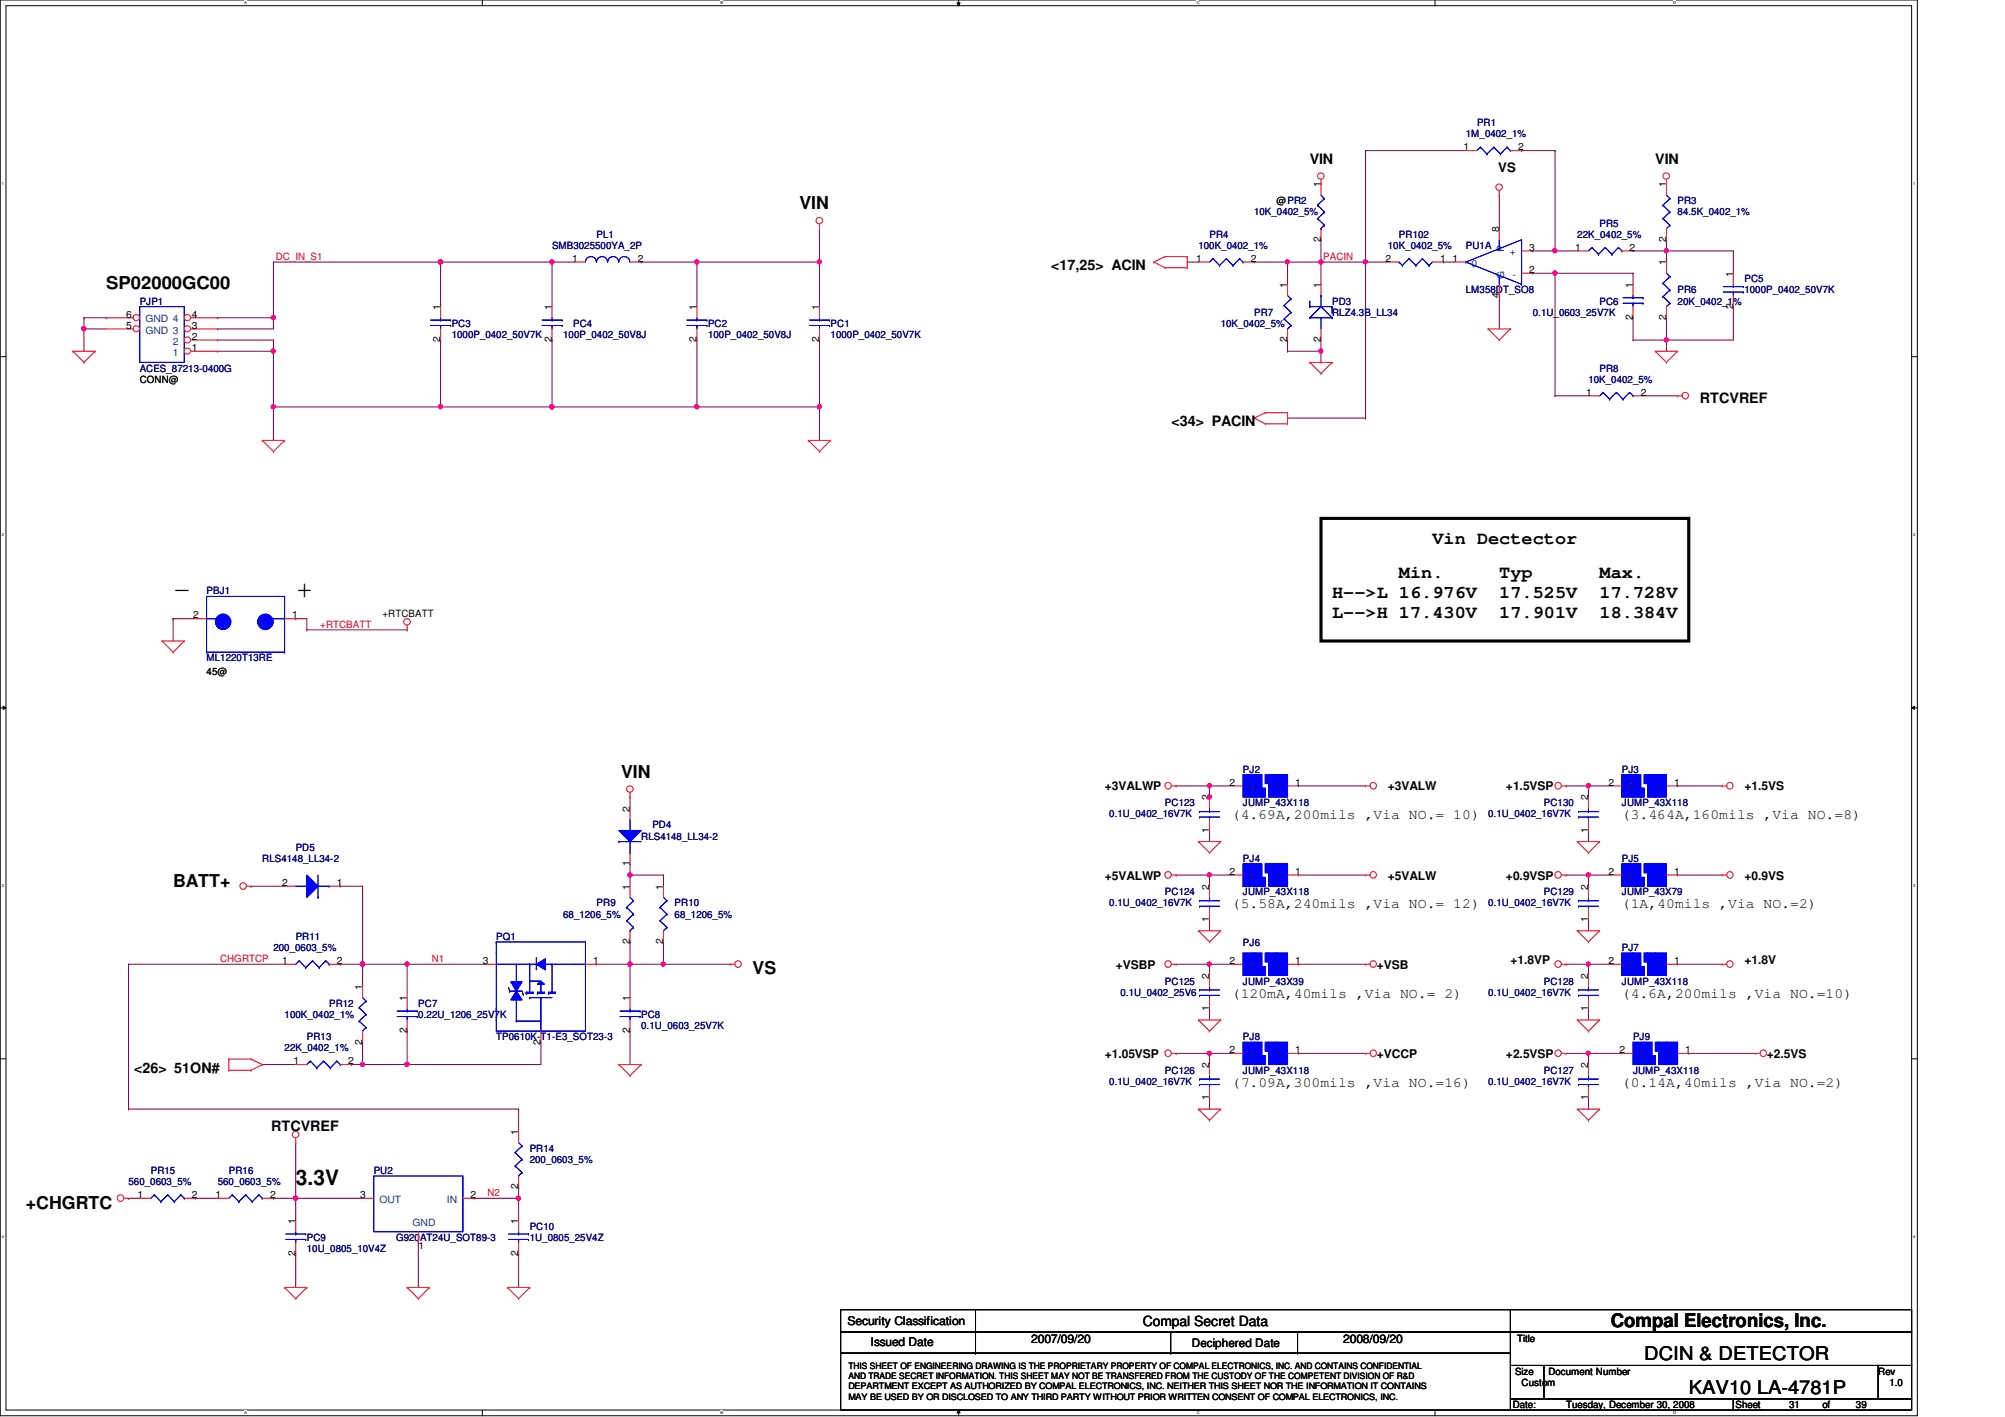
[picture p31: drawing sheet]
<svg xmlns="http://www.w3.org/2000/svg" width="297mm" height="210mm" viewBox="0 0 297 210" stroke-linecap="round" stroke-linejoin="round" font-family="sans-serif">
<defs><g id="words">
<g font-size="4.4">
<text x="25.7" y="88.6">-</text>
<text x="43.8" y="88.6">+</text>
</g>
<text font-size="3.1" x="43.8" y="175.5">3.3V</text>
<g font-size="2.8">
<text x="238.6" y="196.6">Compal Electronics, Inc.</text>
<text x="243.6" y="201.5">DCIN &amp; DETECTOR</text>
<text x="250.2" y="206.5">KAV10 LA-4781P</text>
</g>
<g font-size="2.6">
<text x="118.4" y="31">VIN</text>
<text x="15.7" y="42.9">SP02000GC00</text>
<text x="212.2" y="80.6">Vin Dectector</text>
<text x="197.4" y="88.5">H--&gt;L 16.976V</text>
<text x="207.3" y="85.6">Min.</text>
<text x="222.1" y="85.6">Typ</text>
<text x="222.1" y="88.5">17.525V</text>
<text x="237" y="85.6">Max.</text>
<text x="237" y="88.5">17.728V</text>
<text x="197.4" y="91.5">L--&gt;H 17.430V</text>
<text x="222.1" y="91.5">17.901V</text>
<text x="237" y="91.5">18.384V</text>
<text x="92" y="115.2">VIN</text>
<text x="25.7" y="131.4">BATT+</text>
<text x="111.5" y="144.3">VS</text>
<text x="3.8" y="179.1">+CHGRTC</text>
</g>
<g font-size="2.1">
<text x="194.1" y="24.3">VIN</text>
<text x="245.2" y="24.3">VIN</text>
<text x="155.7" y="40">&lt;17,25&gt; ACIN</text>
<text x="251.8" y="59.6">RTCVREF</text>
<text x="173.6" y="63.1">&lt;34&gt; PACIN</text>
<text x="182.5" y="121.4">(4.69A,200mils ,Via NO.= 10)</text>
<text x="240.3" y="121.4">(3.464A,160mils ,Via NO.=8)</text>
<text x="182.5" y="134.6">(5.58A,240mils ,Via NO.= 12)</text>
<text x="240.3" y="134.6">(1A,40mils ,Via NO.=2)</text>
<text x="182.5" y="147.8">(120mA,40mils ,Via NO.= 2)</text>
<text x="240.3" y="147.8">(4.6A,200mils ,Via NO.=10)</text>
<text x="19.9" y="158.9">&lt;26&gt; 51ON#</text>
<text x="182.5" y="161">(7.09A,300mils ,Via NO.=16)</text>
<text x="240.3" y="161">(0.14A,40mils ,Via NO.=2)</text>
<text x="40.2" y="167.6">RTCVREF</text>
<text x="169.3" y="196.4">Compal Secret Data</text>
</g>
<text font-size="1.9" x="222" y="25.4">VS</text>
<g font-size="1.8">
<text x="163.7" y="117.1">+3VALWP</text>
<text x="205.6" y="117.1">+3VALW</text>
<text x="223.1" y="117.1">+1.5VSP</text>
<text x="258.4" y="117.1">+1.5VS</text>
<text x="163.7" y="130.3">+5VALWP</text>
<text x="205.6" y="130.3">+5VALW</text>
<text x="223.1" y="130.3">+0.9VSP</text>
<text x="258.4" y="130.3">+0.9VS</text>
<text x="165.3" y="143.5">+VSBP</text>
<text x="204" y="143.5">+VSB</text>
<text x="223.8" y="142.8">+1.8VP</text>
<text x="258.4" y="142.8">+1.8V</text>
<text x="163.7" y="156.7">+1.05VSP</text>
<text x="204" y="156.7">+VCCP</text>
<text x="223.1" y="156.7">+2.5VSP</text>
<text x="261.7" y="156.7">+2.5VS</text>
<text x="125.6" y="196.3">Security Classification</text>
<text x="129" y="199.4">Issued Date</text>
<text x="152.8" y="198.9">2007/09/20</text>
<text x="199" y="198.9">2008/09/20</text>
</g>
<text font-size="1.7" x="176.6" y="199.6">Deciphered Date</text>
<g font-size="1.5">
<text x="216.8" y="22.3">1</text>
<text x="224.9" y="22.3">2</text>
<text x="195.7" y="27.8" transform="rotate(-90 195.7 27.8)">1</text>
<text x="246.8" y="27.8" transform="rotate(-90 246.8 27.8)">1</text>
<text x="189.1" y="30.3">@PR2</text>
<text x="195.7" y="35.9" transform="rotate(-90 195.7 35.9)">2</text>
<text x="222.1" y="34.4" transform="rotate(-90 222.1 34.4)">8</text>
<text x="246.8" y="35.9" transform="rotate(-90 246.8 35.9)">2</text>
<text x="84.7" y="38.8">1</text>
<text x="94.5" y="38.8">2</text>
<text x="177.2" y="38.8">1</text>
<text x="185.3" y="38.8">2</text>
<text x="205.3" y="38.8">2</text>
<text x="213.4" y="38.8">1</text>
<text x="215.2" y="38.8">1</text>
<text x="226.6" y="37.1">3</text>
<text x="226.6" y="40.4">2</text>
<text x="233.3" y="37.1">1</text>
<text x="241.4" y="37.1">2</text>
<text x="246.8" y="39.3" transform="rotate(-90 246.8 39.3)">1</text>
<text x="256.7" y="41" transform="rotate(-90 256.7 41)">1</text>
<text x="18.7" y="47">6</text>
<text x="28.4" y="47">4</text>
<text x="65.2" y="45.9" transform="rotate(-90 65.2 45.9)">1</text>
<text x="81.7" y="45.9" transform="rotate(-90 81.7 45.9)">1</text>
<text x="103.2" y="45.9" transform="rotate(-90 103.2 45.9)">1</text>
<text x="121.4" y="45.9" transform="rotate(-90 121.4 45.9)">1</text>
<text x="190.7" y="42.6" transform="rotate(-90 190.7 42.6)">1</text>
<text x="195.7" y="42.6" transform="rotate(-90 195.7 42.6)">1</text>
<text x="222.1" y="44.1" transform="rotate(-90 222.1 44.1)">4</text>
<text x="241.9" y="47.4" transform="rotate(-90 241.9 47.4)">2</text>
<text x="241.9" y="42.6" transform="rotate(-90 241.9 42.6)">1</text>
<text x="246.8" y="47.4" transform="rotate(-90 246.8 47.4)">2</text>
<text x="256.7" y="45.8" transform="rotate(-90 256.7 45.8)">2</text>
<text x="18.7" y="48.7">5</text>
<text x="28.4" y="52">1</text>
<text x="28.4" y="50.3">2</text>
<text x="28.4" y="48.7">3</text>
<text x="65.2" y="50.7" transform="rotate(-90 65.2 50.7)">2</text>
<text x="81.7" y="50.7" transform="rotate(-90 81.7 50.7)">2</text>
<text x="103.2" y="50.7" transform="rotate(-90 103.2 50.7)">2</text>
<text x="121.4" y="50.7" transform="rotate(-90 121.4 50.7)">2</text>
<text x="190.7" y="50.7" transform="rotate(-90 190.7 50.7)">2</text>
<text x="195.7" y="50.7" transform="rotate(-90 195.7 50.7)">2</text>
<text x="20.7" y="56.7">CONN@</text>
<text x="235" y="58.6">1</text>
<text x="243.1" y="58.6">2</text>
<text x="28.6" y="91.6">2</text>
<text x="43.3" y="91.6">1</text>
<text x="56.7" y="91.4">+RTCBATT</text>
<text x="30.6" y="99.9">45@</text>
<text x="179.2" y="118.6" transform="rotate(-90 179.2 118.6)">2</text>
<text x="182.2" y="116.4">2</text>
<text x="191.9" y="116.4">1</text>
<text x="235.3" y="118.6" transform="rotate(-90 235.3 118.6)">2</text>
<text x="238.3" y="116.4">2</text>
<text x="248" y="116.4">1</text>
<text x="93.3" y="120.2" transform="rotate(-90 93.3 120.2)">2</text>
<text x="179.2" y="123.4" transform="rotate(-90 179.2 123.4)">1</text>
<text x="235.3" y="123.4" transform="rotate(-90 235.3 123.4)">1</text>
<text x="41.8" y="131.2">2</text>
<text x="49.9" y="131.2">1</text>
<text x="93.3" y="131.8" transform="rotate(-90 93.3 131.8)">1</text>
<text x="93.3" y="128.3" transform="rotate(-90 93.3 128.3)">1</text>
<text x="98.3" y="131.8" transform="rotate(-90 98.3 131.8)">1</text>
<text x="179.2" y="131.8" transform="rotate(-90 179.2 131.8)">2</text>
<text x="182.2" y="129.6">2</text>
<text x="191.9" y="129.6">1</text>
<text x="235.3" y="131.8" transform="rotate(-90 235.3 131.8)">2</text>
<text x="238.3" y="129.6">2</text>
<text x="248" y="129.6">1</text>
<text x="179.2" y="136.6" transform="rotate(-90 179.2 136.6)">1</text>
<text x="235.3" y="136.6" transform="rotate(-90 235.3 136.6)">1</text>
<text x="41.8" y="142.8">1</text>
<text x="49.9" y="142.8">2</text>
<text x="71.5" y="142.8">3</text>
<text x="87.9" y="142.8">1</text>
<text x="93.3" y="139.9" transform="rotate(-90 93.3 139.9)">2</text>
<text x="98.3" y="139.9" transform="rotate(-90 98.3 139.9)">2</text>
<text x="182.2" y="142.8">2</text>
<text x="191.9" y="142.8">1</text>
<text x="238.3" y="142.8">2</text>
<text x="248" y="142.8">1</text>
<text x="53.7" y="146.6" transform="rotate(-90 53.7 146.6)">1</text>
<text x="60.3" y="148.3" transform="rotate(-90 60.3 148.3)">1</text>
<text x="93.3" y="148.3" transform="rotate(-90 93.3 148.3)">1</text>
<text x="179.2" y="149.8" transform="rotate(-90 179.2 149.8)">1</text>
<text x="179.2" y="145" transform="rotate(-90 179.2 145)">2</text>
<text x="235.3" y="149.8" transform="rotate(-90 235.3 149.8)">1</text>
<text x="235.3" y="145" transform="rotate(-90 235.3 145)">2</text>
<text x="53.7" y="154.7" transform="rotate(-90 53.7 154.7)">2</text>
<text x="60.3" y="153.1" transform="rotate(-90 60.3 153.1)">2</text>
<text x="80.1" y="154.7" transform="rotate(-90 80.1 154.7)">2</text>
<text x="93.3" y="153.1" transform="rotate(-90 93.3 153.1)">2</text>
<text x="182.2" y="156">2</text>
<text x="191.9" y="156">1</text>
<text x="239.9" y="156">2</text>
<text x="249.7" y="156">1</text>
<text x="43.5" y="157.6">1</text>
<text x="51.6" y="157.6">2</text>
<text x="179.2" y="158.2" transform="rotate(-90 179.2 158.2)">2</text>
<text x="235.3" y="158.2" transform="rotate(-90 235.3 158.2)">2</text>
<text x="179.2" y="163" transform="rotate(-90 179.2 163)">1</text>
<text x="235.3" y="163" transform="rotate(-90 235.3 163)">1</text>
<text x="76.8" y="168.1" transform="rotate(-90 76.8 168.1)">1</text>
<text x="20.4" y="177.5">1</text>
<text x="28.4" y="177.5">2</text>
<text x="31.9" y="177.5">1</text>
<text x="40" y="177.5">2</text>
<text x="53.4" y="177.5">3</text>
<text x="69.7" y="177.5">2</text>
<text x="76.8" y="176.2" transform="rotate(-90 76.8 176.2)">2</text>
<text x="43.8" y="181.3" transform="rotate(-90 43.8 181.3)">1</text>
<text x="62" y="185">1</text>
<text x="76.8" y="181.3" transform="rotate(-90 76.8 181.3)">1</text>
<text x="43.8" y="186.1" transform="rotate(-90 43.8 186.1)">2</text>
<text x="76.8" y="186.1" transform="rotate(-90 76.8 186.1)">2</text>
<text x="224.4" y="203.6">Size</text>
<text x="224.7" y="198.8">Title</text>
<text x="229.4" y="203.6">Document Number</text>
<text x="278.3" y="203.6">Rev</text>
<text x="224.1" y="208.6">Date:</text>
<text x="225.4" y="205.3">Custom</text>
<text x="232" y="208.6">Tuesday, December 30, 2008</text>
<text x="257.1" y="208.6">Sheet</text>
<text x="265" y="208.6">31</text>
<text x="270" y="208.6">of</text>
<text x="275" y="208.6">39</text>
<text x="279.9" y="205.3">1.0</text>
</g>
<g font-size="1.5" fill="#000080">
<text x="217.2" y="20.4">1M_0402_1%</text>
<text x="218.8" y="18.7">PR1</text>
<text x="88.4" y="35.2">PL1</text>
<text x="179.2" y="35.2">PR4</text>
<text x="185.8" y="31.9">10K_0402_5%</text>
<text x="207.3" y="35.2">PR102</text>
<text x="233.7" y="35.2">22K_0402_5%</text>
<text x="237" y="33.6">PR5</text>
<text x="248.5" y="30.3">PR3</text>
<text x="248.5" y="31.9">84.5K_0402_1%</text>
<text x="81.8" y="36.9">SMB3025500YA_2P</text>
<text x="177.5" y="36.9">100K_0402_1%</text>
<text x="205.6" y="36.9">10K_0402_5%</text>
<text x="217.2" y="36.9">PU1A</text>
<text x="258.4" y="41.8">PC5</text>
<text x="20.7" y="45.1">PJP1</text>
<text x="185.8" y="46.8">PR7</text>
<text x="197.4" y="45.1">PD3</text>
<text x="197.4" y="46.8">RLZ4.3B_LL34</text>
<text x="217.2" y="43.5">LM358DT_SO8</text>
<text x="227.1" y="46.8">0.1U_0603_25V7K</text>
<text x="237" y="45.1">PC6</text>
<text x="248.5" y="43.5">PR6</text>
<text x="248.5" y="45.1">20K_0402_1%</text>
<text x="258.4" y="43.5">1000P_0402_50V7K</text>
<text x="66.9" y="48.4">PC3</text>
<text x="66.9" y="50.1">1000P_0402_50V7K</text>
<text x="83.4" y="50.1">100P_0402_50V8J</text>
<text x="84.9" y="48.4">PC4</text>
<text x="104.9" y="48.4">PC2</text>
<text x="104.9" y="50.1">100P_0402_50V8J</text>
<text x="123.1" y="48.4">PC1</text>
<text x="123.1" y="50.1">1000P_0402_50V7K</text>
<text x="180.8" y="48.4">10K_0402_5%</text>
<text x="20.7" y="55">ACES_87213-0400G</text>
<text x="235.3" y="56.7">10K_0402_5%</text>
<text x="237" y="55">PR8</text>
<text x="30.6" y="88.1">PBJ1</text>
<text x="30.6" y="98">ML1220T13RE</text>
<text x="172.6" y="119.4">PC123</text>
<text x="184.1" y="114.5">PJ2</text>
<text x="184.1" y="119.4">JUMP_43X118</text>
<text x="228.7" y="119.4">PC130</text>
<text x="240.3" y="114.5">PJ3</text>
<text x="240.3" y="119.4">JUMP_43X118</text>
<text x="95" y="124.4">RLS4148_LL34-2</text>
<text x="96.6" y="122.7">PD4</text>
<text x="164.3" y="121.1">0.1U_0402_16V7K</text>
<text x="220.5" y="121.1">0.1U_0402_16V7K</text>
<text x="38.9" y="127.7">RLS4148_LL34-2</text>
<text x="43.8" y="126">PD5</text>
<text x="184.1" y="127.7">PJ4</text>
<text x="240.3" y="127.7">PJ5</text>
<text x="83.4" y="135.9">68_1206_5%</text>
<text x="88.4" y="134.3">PR9</text>
<text x="99.9" y="134.3">PR10</text>
<text x="99.9" y="135.9">68_1206_5%</text>
<text x="164.3" y="134.3">0.1U_0402_16V7K</text>
<text x="172.6" y="132.6">PC124</text>
<text x="184.1" y="132.6">JUMP_43X118</text>
<text x="220.5" y="134.3">0.1U_0402_16V7K</text>
<text x="228.7" y="132.6">PC129</text>
<text x="240.3" y="132.6">JUMP_43X79</text>
<text x="40.5" y="140.9">200_0603_5%</text>
<text x="43.8" y="139.2">PR11</text>
<text x="73.5" y="139.2">PQ1</text>
<text x="184.1" y="140.1">PJ6</text>
<text x="240.3" y="140.9">PJ7</text>
<text x="48.8" y="149.1">PR12</text>
<text x="62" y="149.1">PC7</text>
<text x="166" y="147.5">0.1U_0402_25V6</text>
<text x="172.6" y="145.8">PC125</text>
<text x="184.1" y="145.8">JUMP_43X39</text>
<text x="220.5" y="147.5">0.1U_0402_16V7K</text>
<text x="228.7" y="145.8">PC128</text>
<text x="240.3" y="145.8">JUMP_43X118</text>
<text x="42.2" y="155.7">22K_0402_1%</text>
<text x="42.2" y="150.8">100K_0402_1%</text>
<text x="45.5" y="154.1">PR13</text>
<text x="62" y="150.8">0.22U_1206_25V7K</text>
<text x="73.5" y="154.1">TP0610K-T1-E3_SOT23-3</text>
<text x="95" y="150.8">PC8</text>
<text x="95" y="152.4">0.1U_0603_25V7K</text>
<text x="184.1" y="154.1">PJ8</text>
<text x="241.9" y="154.1">PJ9</text>
<text x="164.3" y="160.7">0.1U_0402_16V7K</text>
<text x="172.6" y="159">PC126</text>
<text x="184.1" y="159">JUMP_43X118</text>
<text x="220.5" y="160.7">0.1U_0402_16V7K</text>
<text x="228.7" y="159">PC127</text>
<text x="241.9" y="159">JUMP_43X118</text>
<text x="22.3" y="173.9">PR15</text>
<text x="33.9" y="173.9">PR16</text>
<text x="55.4" y="173.9">PU2</text>
<text x="78.5" y="170.6">PR14</text>
<text x="78.5" y="172.3">200_0603_5%</text>
<text x="19" y="175.6">560_0603_5%</text>
<text x="32.3" y="175.6">560_0603_5%</text>
<text x="45.5" y="183.8">PC9</text>
<text x="45.5" y="185.5">10U_0805_10V4Z</text>
<text x="58.7" y="183.8">G920AT24U_SOT89-3</text>
<text x="78.5" y="182.2">PC10</text>
<text x="78.5" y="183.8">1U_0805_25V4Z</text>
</g>
<g font-size="1.5" fill="#f00">
<text x="40.8" y="38.5">DC_IN_S1</text>
<text x="196" y="38.5">PACIN</text>
<text x="47.5" y="93">+RTCBATT</text>
<text x="32.6" y="142.5">CHGRTCP</text>
<text x="64" y="142.5">N1</text>
<text x="72.2" y="177.2">N2</text>
</g>
<g font-size="1.5" fill="#004080">
<text x="218" y="39.5">0</text>
<text x="222.8" y="41.3" transform="rotate(-90 222.8 41.3)">G</text>
<text x="222.8" y="37.4" transform="rotate(-90 222.8 37.4)">P</text>
<text x="223.7" y="37.8">+</text>
<text x="224.1" y="41.1">-</text>
<text x="21.5" y="47.8">GND 4</text>
<text x="21.5" y="49.4">GND 3</text>
<text x="25.6" y="52.7">1</text>
<text x="25.6" y="51.1">2</text>
<text x="185" y="117.1">2</text>
<text x="189.1" y="117.1">1</text>
<text x="241.1" y="117.1">2</text>
<text x="245.2" y="117.1">1</text>
<text x="185" y="130.3">2</text>
<text x="189.1" y="130.3">1</text>
<text x="241.1" y="130.3">2</text>
<text x="245.2" y="130.3">1</text>
<text x="185" y="143.5">2</text>
<text x="189.1" y="143.5">1</text>
<text x="241.1" y="143.5">2</text>
<text x="245.2" y="143.5">1</text>
<text x="185" y="156.7">2</text>
<text x="189.1" y="156.7">1</text>
<text x="242.8" y="156.7">2</text>
<text x="246.8" y="156.7">1</text>
<text x="56.2" y="178.2">OUT</text>
<text x="66.2" y="178.2">IN</text>
<text x="61.1" y="181.6">GND</text>
</g>
<g font-size="1.3">
<text x="125.7" y="202.8">THIS SHEET OF ENGINEERING DRAWING IS THE PROPRIETARY PROPERTY OF COMPAL ELECTRONICS, INC. AND CONTAINS CONFIDENTIAL</text>
<text x="125.7" y="204.3">AND TRADE SECRET INFORMATION. THIS SHEET MAY NOT BE TRANSFERED FROM THE CUSTODY OF THE COMPETENT DIVISION OF R&amp;D</text>
<text x="125.7" y="205.8">DEPARTMENT EXCEPT AS AUTHORIZED BY COMPAL ELECTRONICS, INC. NEITHER THIS SHEET NOR THE INFORMATION IT CONTAINS</text>
<text x="125.7" y="207.3">MAY BE USED BY OR DISCLOSED TO ANY THIRD PARTY WITHOUT PRIOR WRITTEN CONSENT OF COMPAL ELECTRONICS, INC.</text>
</g>
<g font-size=".6">
<text x="36.1" y=".6">A</text>
<text x="106.7" y=".6">B</text>
<text x="177.3" y=".6">C</text>
<text x="247.9" y=".6">D</text>
<text x=".3" y="27.4">1</text>
<text x="283.4" y="27.4">1</text>
<text x=".3" y="79.4">2</text>
<text x="283.4" y="79.4">2</text>
<text x=".3" y="131.4">3</text>
<text x="283.4" y="131.4">3</text>
<text x=".3" y="183.4">4</text>
<text x="283.4" y="183.4">4</text>
<text x="36.1" y="209.5">A</text>
<text x="106.7" y="209.5">B</text>
<text x="177.3" y="209.5">C</text>
<text x="247.9" y="209.5">D</text>
</g>
</g></defs>
<path d="M0 0h284.1v209.7h-284.1zM.9 .8h282.3v208.1h-282.3z" fill="none" stroke="#000" stroke-width=".15"/>
<g fill="#fff">
<path d="M36.1 .1h.4v.7h-.4z"/>
<path d="M36.1 209h.4v.6h-.4z"/>
</g>
<path d="M71.5 0v.8M71.5 208.9v.8" fill="none" stroke="#000" stroke-width=".15"/>
<g fill="#fff">
<path d="M106.7 .1h.4v.7h-.4z"/>
<path d="M106.7 209h.4v.6h-.4z"/>
</g>
<path d="M141.8 .4h.4l-.2 .4zM142 0v.8M142 208.9l.2 .4h-.4zM142 208.9v.8" fill="none" stroke="#000" stroke-width=".15"/>
<path d="M141.8 .4h.4l-.2 .4zM142 208.9l.2 .4h-.4z" fill="#000"/>
<g fill="#fff">
<path d="M177.3 .1h.4v.7h-.4z"/>
<path d="M177.3 209h.4v.6h-.4z"/>
</g>
<path d="M212.6 0v.8M212.6 208.9v.8" fill="none" stroke="#000" stroke-width=".15"/>
<g fill="#fff">
<path d="M247.9 .1h.3v.7h-.3z"/>
<path d="M247.9 209h.3v.6h-.3z"/>
<path d="M.3 26.8h.2v.7h-.2z"/>
<path d="M283.4 26.8h.3v.7h-.3z"/>
<path d="M.3 78.8h.2v.7h-.2z"/>
<path d="M283.4 78.8h.3v.7h-.3z"/>
</g>
<path d="M0 52.8h.9M283.2 52.8h.9" fill="none" stroke="#000" stroke-width=".15"/>
<g fill="#fff">
<path d="M.3 130.9h.2v.6h-.2z"/>
<path d="M283.4 130.9h.3v.6h-.3z"/>
</g>
<path d="M0 104.9h.9M.5 104.6l.4 .3-.4 .2zM283.2 104.9l.4-.3v.5zM283.2 104.9h.9" fill="none" stroke="#000" stroke-width=".15"/>
<path d="M.5 104.6l.4 .3-.4 .2zM283.2 104.9l.4-.3v.5z" fill="#000"/>
<g fill="#fff">
<path d="M.3 182.8h.2v.7h-.2z"/>
<path d="M283.4 182.8h.3v.7h-.3z"/>
</g>
<path d="M0 156.8h.9M283.2 156.8h.9" fill="none" stroke="#000" stroke-width=".15"/>
<path d="M179.2 116.4h.1M179.2 116.4h3.3" fill="none" stroke="#800040" stroke-width=".15"/>
<circle cx="179.2" cy="116.4" r=".32" fill="#f0f"/>
<circle cx="179.2" cy="116.4" r=".32" fill="none" stroke="#f0f" stroke-width=".15"/>
<path d="M179.2 142.8h.1M179.2 142.8h3.3" fill="none" stroke="#800040" stroke-width=".15"/>
<circle cx="179.2" cy="142.8" r=".32" fill="#f0f"/>
<circle cx="179.2" cy="142.8" r=".32" fill="none" stroke="#f0f" stroke-width=".15"/>
<g fill="none" stroke="#800040" stroke-width=".15">
<path d="M192.4 116.4h.1M192.4 116.4h9.9M179.2 129.6h.1M179.2 129.6h3.3M192.4 129.6h.1M192.4 129.6h9.9M235.3 129.6h.1M235.3 129.6h3.3M248.5 129.6h.1M248.5 129.6h6.6M192.4 142.8h.1M192.4 142.8h9.9"/>
<path d="M235.3 142.8h.1M235.3 142.8h3.3M248.5 142.8h.1M248.5 142.8h6.6"/>
</g>
<circle cx="179.2" cy="129.6" r=".32" fill="#f0f"/>
<circle cx="179.2" cy="129.6" r=".32" fill="none" stroke="#f0f" stroke-width=".15"/>
<path d="M235.3 116.4h.1M235.3 116.4h3.3M248.5 116.4h.1M248.5 116.4h6.6M179.2 156h.1M179.2 156h3.3" fill="none" stroke="#800040" stroke-width=".15"/>
<circle cx="179.2" cy="156" r=".32" fill="#f0f"/>
<circle cx="179.2" cy="156" r=".32" fill="none" stroke="#f0f" stroke-width=".15"/>
<path d="M98.3 142.8h.1M98.3 142.8h9.9M192.4 156h.1M192.4 156h9.9" fill="none" stroke="#800040" stroke-width=".15"/>
<circle cx="98.3" cy="142.8" r=".32" fill="#f0f"/>
<circle cx="98.3" cy="142.8" r=".32" fill="none" stroke="#f0f" stroke-width=".15"/>
<path d="M93.3 128h.1M93.3 128v1.6M98.3 139.5h.1M98.3 129.6h.1M98.3 129.6v1.7M98.3 139.5v3.3h-5M93.3 142.8h.1" fill="none" stroke="#800040" stroke-width=".15"/>
<circle cx="93.3" cy="142.8" r=".32" fill="#f0f"/>
<circle cx="93.3" cy="142.8" r=".32" fill="none" stroke="#f0f" stroke-width=".15"/>
<path d="M93.3 129.6h.1M93.3 129.6h5" fill="none" stroke="#800040" stroke-width=".15"/>
<circle cx="93.3" cy="129.6" r=".32" fill="#f0f"/>
<circle cx="93.3" cy="129.6" r=".32" fill="none" stroke="#f0f" stroke-width=".15"/>
<path d="M37.2 131.3h.1M37.2 131.3h5M60.3 142.8h.1M60.3 157.7h.1M60.3 142.8v5M80.1 154.4h.1M80.1 154.4v3.3h-19.8" fill="none" stroke="#800040" stroke-width=".15"/>
<circle cx="60.3" cy="157.7" r=".32" fill="#f0f"/>
<circle cx="60.3" cy="157.7" r=".32" fill="none" stroke="#f0f" stroke-width=".15"/>
<path d="M52.1 157.7h.1M53.7 154.4h.1M53.7 142.8h.1M53.7 142.8v3.3M53.7 154.4v3.3h-1.6M93.3 152.7h.1M93.3 152.7v5" fill="none" stroke="#800040" stroke-width=".15"/>
<circle cx="53.7" cy="142.8" r=".32" fill="#f0f"/>
<circle cx="53.7" cy="142.8" r=".32" fill="none" stroke="#f0f" stroke-width=".15"/>
<path d="M93.3 129.6h.1M93.3 129.6v1.7M38.9 157.7h.1M38.9 157.7h4.9M53.7 142.8h.1M53.7 142.8h18.2M60.3 152.7h.1M60.3 142.8h.1M60.3 152.7v5" fill="none" stroke="#800040" stroke-width=".15"/>
<circle cx="60.3" cy="142.8" r=".32" fill="#f0f"/>
<circle cx="60.3" cy="142.8" r=".32" fill="none" stroke="#f0f" stroke-width=".15"/>
<path d="M93.3 142.8h.1M93.3 142.8v5" fill="none" stroke="#800040" stroke-width=".15"/>
<circle cx="93.3" cy="142.8" r=".32" fill="#f0f"/>
<circle cx="93.3" cy="142.8" r=".32" fill="none" stroke="#f0f" stroke-width=".15"/>
<path d="M93.3 118.1h.1M93.3 118.1v1.6M93.3 139.5h.1M93.3 139.5v3.3h-4.9M53.7 157.7h.1M53.7 157.7h6.6M88.4 142.8h.1" fill="none" stroke="#800040" stroke-width=".15"/>
<circle cx="53.7" cy="157.7" r=".32" fill="#f0f"/>
<circle cx="53.7" cy="157.7" r=".32" fill="none" stroke="#f0f" stroke-width=".15"/>
<path d="M76.8 177.5h.1M76.8 177.5v3.3" fill="none" stroke="#800040" stroke-width=".15"/>
<circle cx="76.8" cy="177.5" r=".32" fill="#f0f"/>
<circle cx="76.8" cy="177.5" r=".32" fill="none" stroke="#f0f" stroke-width=".15"/>
<g fill="none" stroke="#800040" stroke-width=".15">
<path d="M19 177.5h.1M19 177.5h1.7M29 177.5h.1M29 177.5h3.3M43.8 177.5h.1M43.8 177.5v3.3M70.2 177.5h.1M76.8 164.3h.1M76.8 175.9h.1M76.8 164.3v3.3M76.8 175.9v1.6h-6.6M43.8 185.8h.1"/>
<path d="M43.8 185.8v4.9M62 184.1h.1M62 184.1v6.6M76.8 185.8h.1M76.8 185.8v4.9"/>
</g>
<circle cx="43.8" cy="177.5" r=".32" fill="#f0f"/>
<circle cx="43.8" cy="177.5" r=".32" fill="none" stroke="#f0f" stroke-width=".15"/>
<path d="M53.7 131.3h.1M53.7 131.3v11.5M19 142.8h.1M19 142.8v21.5M19 164.3h.1M19 164.3h57.8M40.5 177.5h.1M40.5 177.5h13.2M43.8 177.5h.1M43.8 169.2h.1M43.8 169.2v8.3" fill="none" stroke="#800040" stroke-width=".15"/>
<circle cx="53.7" cy="142.8" r=".32" fill="#f0f"/>
<circle cx="53.7" cy="142.8" r=".32" fill="none" stroke="#f0f" stroke-width=".15"/>
<path d="M50.4 131.3h.1M50.4 131.3h3.3M19 142.8h.1M19 142.8h23.2M50.4 142.8h.1M50.4 142.8h3.3M235.3 156h.1M235.3 156h5" fill="none" stroke="#800040" stroke-width=".15"/>
<circle cx="235.3" cy="156" r=".32" fill="#f0f"/>
<circle cx="235.3" cy="156" r=".32" fill="none" stroke="#f0f" stroke-width=".15"/>
<path d="M103.2 60.3h.1M103.2 60.3h18.2M25.7 91.7h.1M25.7 91.7h3.3M25.7 91.7v3.3M43.8 91.7h.1M43.8 91.7h1.7v1.6M45.5 93.3h.1M45.5 93.3h14.8M60.3 93.3h.1M250.2 156h.1M250.2 156h9.9" fill="none" stroke="#800040" stroke-width=".15"/>
<circle cx="103.2" cy="60.3" r=".32" fill="#f0f"/>
<circle cx="103.2" cy="60.3" r=".32" fill="none" stroke="#f0f" stroke-width=".15"/>
<path d="M40.5 38.8h.1M40.5 38.8v8.3M65.3 38.8h.1M65.3 38.8h16.5" fill="none" stroke="#800040" stroke-width=".15"/>
<circle cx="65.2" cy="38.8" r=".32" fill="#f0f"/>
<circle cx="65.2" cy="38.8" r=".32" fill="none" stroke="#f0f" stroke-width=".15"/>
<path d="M81.8 60.3h.1M81.8 60.3h21.4" fill="none" stroke="#800040" stroke-width=".15"/>
<circle cx="81.8" cy="60.3" r=".32" fill="#f0f"/>
<circle cx="81.8" cy="60.3" r=".32" fill="none" stroke="#f0f" stroke-width=".15"/>
<path d="M121.4 38.8h.1M121.4 38.8v6.6" fill="none" stroke="#800040" stroke-width=".15"/>
<circle cx="121.4" cy="38.8" r=".32" fill="#f0f"/>
<circle cx="121.4" cy="38.8" r=".32" fill="none" stroke="#f0f" stroke-width=".15"/>
<path d="M103.2 38.8h.1M103.2 38.8h18.2M121.4 60.3h.1M121.4 60.3v4.9" fill="none" stroke="#800040" stroke-width=".15"/>
<circle cx="103.2" cy="38.8" r=".32" fill="#f0f"/>
<circle cx="103.2" cy="38.8" r=".32" fill="none" stroke="#f0f" stroke-width=".15"/>
<path d="M121.4 50.4h.1M121.4 50.4v9.9" fill="none" stroke="#800040" stroke-width=".15"/>
<circle cx="121.4" cy="60.3" r=".32" fill="#f0f"/>
<circle cx="121.4" cy="60.3" r=".32" fill="none" stroke="#f0f" stroke-width=".15"/>
<path d="M40.5 38.8h.1M40.5 38.8h24.8M95 38.8h.1M95 38.8h8.2M121.4 33.9h.1M121.4 33.9v4.9" fill="none" stroke="#800040" stroke-width=".15"/>
<circle cx="65.2" cy="38.8" r=".32" fill="#f0f"/>
<circle cx="65.2" cy="38.8" r=".32" fill="none" stroke="#f0f" stroke-width=".15"/>
<path d="M65.3 60.3h.1M65.3 60.3h16.5" fill="none" stroke="#800040" stroke-width=".15"/>
<circle cx="81.8" cy="60.3" r=".32" fill="#f0f"/>
<circle cx="81.8" cy="60.3" r=".32" fill="none" stroke="#f0f" stroke-width=".15"/>
<circle cx="65.2" cy="60.3" r=".32" fill="#f0f"/>
<circle cx="65.2" cy="60.3" r=".32" fill="none" stroke="#f0f" stroke-width=".15"/>
<path d="M32.3 50.4h.1M32.3 50.4h8.2M40.5 60.3h.1M40.5 60.3h24.8" fill="none" stroke="#800040" stroke-width=".15"/>
<circle cx="40.5" cy="60.3" r=".32" fill="#f0f"/>
<circle cx="40.5" cy="60.3" r=".32" fill="none" stroke="#f0f" stroke-width=".15"/>
<path d="M40.5 47.1h.1M40.5 47.1v1.6M40.5 60.3h.1M40.5 60.3v4.9" fill="none" stroke="#800040" stroke-width=".15"/>
<circle cx="40.5" cy="47" r=".32" fill="#f0f"/>
<circle cx="40.5" cy="47" r=".32" fill="none" stroke="#f0f" stroke-width=".15"/>
<path d="M40.5 52h.1M40.5 52v8.3" fill="none" stroke="#800040" stroke-width=".15"/>
<circle cx="40.5" cy="52" r=".32" fill="#f0f"/>
<circle cx="40.5" cy="52" r=".32" fill="none" stroke="#f0f" stroke-width=".15"/>
<path d="M65.3 38.8h.1M65.3 38.8v6.6M81.8 38.8h.1M81.8 38.8v6.6M81.8 38.8h3.3" fill="none" stroke="#800040" stroke-width=".15"/>
<circle cx="81.8" cy="38.8" r=".32" fill="#f0f"/>
<circle cx="81.8" cy="38.8" r=".32" fill="none" stroke="#f0f" stroke-width=".15"/>
<g fill="none" stroke="#800040" stroke-width=".15">
<path d="M103.2 38.8h.1M103.2 38.8v6.6M12.4 48.7h.1M12.4 48.7v3.3M32.3 52h.1M32.3 48.7h.1M32.3 47.1h.1M32.3 48.7h8.2M32.3 47.1h8.2M40.5 50.4h.1M40.5 50.4v1.6h-8.2M65.3 50.4h.1"/>
<path d="M65.3 50.4v9.9M81.8 50.4h.1M81.8 50.4v9.9M103.2 50.4h.1M103.2 50.4v9.9"/>
</g>
<circle cx="12.4" cy="48.7" r=".32" fill="#f0f"/>
<circle cx="12.4" cy="48.7" r=".32" fill="none" stroke="#f0f" stroke-width=".15"/>
<path d="M12.4 48.7h.1M12.4 47.1h.1M12.4 47.1h3.3M12.4 48.7h3.3M12.4 47.1v1.6M15.7 47.1h.1M179.2 116.4h.1M179.2 116.4v1.7" fill="none" stroke="#800040" stroke-width=".15"/>
<circle cx="179.2" cy="118" r=".32" fill="#f0f"/>
<circle cx="179.2" cy="118" r=".32" fill="none" stroke="#f0f" stroke-width=".15"/>
<g fill="none" stroke="#800040" stroke-width=".15">
<path d="M174.2 116.4h.1M174.2 116.4h5M235.3 116.4h.1M235.3 116.4v1.7M174.2 129.6h.1M174.2 129.6h5M179.2 123h.1M179.2 129.6h.1M179.2 123v1.7M179.2 129.6v1.7M174.2 142.8h.1M174.2 156h.1"/>
<path d="M174.2 142.8h5M174.2 156h5M179.2 142.8h.1M179.2 156h.1M179.2 142.8v1.7M179.2 156v1.7"/>
</g>
<circle cx="235.3" cy="116.4" r=".32" fill="#f0f"/>
<circle cx="235.3" cy="116.4" r=".32" fill="none" stroke="#f0f" stroke-width=".15"/>
<path d="M232 116.4h.1M232 116.4h3.3M235.3 129.6h.1M235.3 129.6v1.7" fill="none" stroke="#800040" stroke-width=".15"/>
<circle cx="235.3" cy="129.6" r=".32" fill="#f0f"/>
<circle cx="235.3" cy="129.6" r=".32" fill="none" stroke="#f0f" stroke-width=".15"/>
<path d="M232 129.6h.1M232 129.6h3.3M235.3 142.8h.1M235.3 142.8v1.7" fill="none" stroke="#800040" stroke-width=".15"/>
<circle cx="235.3" cy="142.8" r=".32" fill="#f0f"/>
<circle cx="235.3" cy="142.8" r=".32" fill="none" stroke="#f0f" stroke-width=".15"/>
<g fill="none" stroke="#800040" stroke-width=".15">
<path d="M202.3 22.3h.1M202.3 22.3h14.9M222.1 28.9h.1M222.1 28.9v5M246.9 37.2h.1M246.9 37.2v1.6M246.9 37.2h9.9M179.2 136.2h.1M179.2 136.2v1.7M235.3 136.2h.1M235.3 123h.1M235.3 123v1.7"/>
<path d="M235.3 136.2v1.7M179.2 149.4h.1M179.2 149.4v1.7M232 142.8h.1M232 156h.1M232 142.8h3.3M232 156h3.3M235.3 156h.1M235.3 149.4h.1M235.3 149.4v1.7M235.3 156v1.7M179.2 162.6h.1"/>
<path d="M179.2 162.6v1.7M235.3 162.6h.1M235.3 162.6v1.7"/>
</g>
<circle cx="246.9" cy="37.1" r=".32" fill="#f0f"/>
<circle cx="246.9" cy="37.1" r=".32" fill="none" stroke="#f0f" stroke-width=".15"/>
<path d="M246.9 50.4h.1M246.9 50.4v1.6M246.9 50.4h9.9" fill="none" stroke="#800040" stroke-width=".15"/>
<circle cx="246.9" cy="50.4" r=".32" fill="#f0f"/>
<circle cx="246.9" cy="50.4" r=".32" fill="none" stroke="#f0f" stroke-width=".15"/>
<path d="M230.4 37.2h.1M230.4 37.2h3.3" fill="none" stroke="#800040" stroke-width=".15"/>
<circle cx="230.3" cy="37.1" r=".32" fill="#f0f"/>
<circle cx="230.3" cy="37.1" r=".32" fill="none" stroke="#f0f" stroke-width=".15"/>
<path d="M202.3 38.8h.1M202.3 38.8h3.3M213.9 38.8h.1M213.9 38.8h1.6M256.8 37.2h.1M256.8 37.2v3.3M256.8 45.4h.1M256.8 45.4v5" fill="none" stroke="#800040" stroke-width=".15"/>
<circle cx="202.3" cy="38.8" r=".32" fill="#f0f"/>
<circle cx="202.3" cy="38.8" r=".32" fill="none" stroke="#f0f" stroke-width=".15"/>
<path d="M222.1 43.8h.1M222.1 43.8v4.9M230.4 40.5h.1M230.4 40.5h11.5M241.9 47.1h.1M241.9 40.5h.1M241.9 40.5v1.6M241.9 47.1v3.3" fill="none" stroke="#800040" stroke-width=".15"/>
<circle cx="230.3" cy="40.4" r=".32" fill="#f0f"/>
<circle cx="230.3" cy="40.4" r=".32" fill="none" stroke="#f0f" stroke-width=".15"/>
<g fill="none" stroke="#800040" stroke-width=".15">
<path d="M190.8 38.8h.1M195.7 35.5h.1M195.7 35.5v3.3h-4.9M225.4 22.3h.1M225.4 22.3h5M227.1 37.2h.1M230.4 22.3h.1M230.4 22.3v14.9h-3.3M241.9 37.2h.1M246.9 35.5h.1M246.9 35.5v1.7h-5M227.1 40.5h.1"/>
<path d="M227.1 40.5h3.3M230.4 40.5h.1M230.4 58.6h.1M230.4 40.5v18.1M230.4 58.6h4.9M241.9 50.4h.1M246.9 47.1h.1M246.9 47.1v3.3h-5"/>
</g>
<circle cx="190.7" cy="38.8" r=".32" fill="#f0f"/>
<circle cx="190.7" cy="38.8" r=".32" fill="none" stroke="#f0f" stroke-width=".15"/>
<g fill="none" stroke="#800040" stroke-width=".15">
<path d="M175.9 38.8h.1M175.9 38.8h1.6M185.8 38.8h.1M185.8 38.8h5M190.8 38.8h.1M190.8 38.8v3.3M195.7 38.8h.1M195.7 38.8v3.3M190.8 52h.1M190.8 50.4v1.6M190.8 52h4.9M195.7 52h.1"/>
<path d="M195.7 50.4v1.6M243.6 58.6h4.9M248.5 58.6h.1"/>
</g>
<circle cx="195.7" cy="52" r=".32" fill="#f0f"/>
<circle cx="195.7" cy="52" r=".32" fill="none" stroke="#f0f" stroke-width=".15"/>
<path d="M195.7 38.8h.1M202.3 22.3h.1M202.3 22.3v16.5h-6.6M195.7 53.7h.1M195.7 52v1.7" fill="none" stroke="#800040" stroke-width=".15"/>
<circle cx="195.7" cy="38.8" r=".32" fill="#f0f"/>
<circle cx="195.7" cy="38.8" r=".32" fill="none" stroke="#f0f" stroke-width=".15"/>
<path d="M202.3 38.8v23.1M190.8 61.9h.1M190.8 61.9h11.5M202.3 61.9h.1" fill="none" stroke="#800040" stroke-width=".15"/>
<g fill="none" stroke="#f00" stroke-width=".15">
<path d="M121.4 33.9h.1M121.4 33.2v.7M170.9 38.8h.1M170.9 38.8l1.7 .9M172.6 38h.1M172.6 39.7h.1M172.6 38l-1.7 .8M172.6 38h3.3M172.6 39.7h3.3M175.9 38h.1M175.9 39.7h.1M175.9 38v1.7"/>
<path d="M195.7 27.3h.1M195.7 26.6v.7M222.1 28.9h.1M222.1 28.2v.7M246.9 27.3h.1M246.9 26.6v.7M10.8 52h.1M10.8 52h3.3M10.8 52l1.6 1.7M12.4 53.7h.1M14.1 52h.1M14.1 52l-1.7 1.7"/>
<path d="M65.3 45.4v1.7M65.3 48.7v1.7M194.1 53.7h.1M194.1 53.7h3.3M194.1 53.7l1.6 1.6M195.7 55.3h.1M197.4 53.7h.1M197.4 53.7l-1.7 1.6M220.5 48.7h.1M220.5 48.7h3.3M220.5 48.7l1.6 1.7M222.1 50.4h.1"/>
<path d="M223.8 48.7h.1M223.8 48.7l-1.7 1.7M245.2 52h.1M245.2 52h3.3M245.2 52l1.7 1.7M246.9 53.7h.1M248.5 52h.1M248.5 58.6h.1M248.5 52l-1.6 1.7M248.5 58.6h.7M38.9 65.2h.1M38.9 65.2h3.3"/>
<path d="M38.9 65.2l1.6 1.7M40.5 66.9h.1M42.2 65.2h.1M42.2 65.2l-1.7 1.7M119.8 65.2h.1M119.8 65.2h3.3M119.8 65.2l1.6 1.7M121.4 66.9h.1M123.1 65.2h.1M123.1 65.2l-1.7 1.7M185.8 61.9h.1M185.8 61.9l1.6 .9"/>
<path d="M187.4 61.1h.1M187.4 62.8h.1M187.4 61.1l-1.6 .8M187.4 61.1h3.4M187.4 62.8h3.4M190.8 61.1h.1M190.8 62.8h.1M190.8 61.1v1.7M24 95h.1M24 95h3.3M24 95l1.7 1.6M25.7 96.6h.1"/>
<path d="M27.3 95h.1M27.3 95l-1.6 1.6M60.3 93.3h.1M60.3 92.6v.7M93.3 118.1h.1M93.3 117.4v.7M173.6 116.4h.6M174.2 116.4h.1M202.3 116.4h.1M202.3 116.4h.7M231.3 116.4h.7M232 116.4h.1"/>
<path d="M255.1 116.4h.1M255.1 116.4h.7M36.5 131.3h.7M37.2 131.3h.1M173.6 129.6h.6M174.2 129.6h.1M177.5 124.7h.1M177.5 137.9h.1M177.5 124.7h3.3M177.5 124.7l1.7 1.6M177.5 137.9h3.3M177.5 137.9l1.7 1.6"/>
<path d="M179.2 126.3h.1M179.2 139.5h.1M180.8 124.7h.1M180.8 137.9h.1M180.8 124.7l-1.6 1.6M180.8 137.9l-1.6 1.6M202.3 129.6h.1M202.3 129.6h.7M231.3 129.6h.7M232 129.6h.1M233.7 137.9h.1M233.7 124.7h.1"/>
<path d="M233.7 124.7h3.3M233.7 137.9h3.3M233.7 137.9l1.6 1.6M233.7 124.7l1.6 1.6M235.3 139.5h.1M235.3 126.3h.1M237 137.9h.1M237 124.7h.1M237 137.9l-1.7 1.6M237 124.7l-1.7 1.6M255.1 129.6h.1M255.1 129.6h.7"/>
<path d="M33.9 158.5h.1M33.9 156.9h.1M33.9 156.9h3.3M33.9 158.5h3.3M33.9 156.9v1.6M37.2 156.9h.1M37.2 158.5h.1M37.2 156.9l1.7 .8M38.9 157.7h.1M38.9 157.7l-1.7 .8M91.7 157.7h.1M91.7 157.7h3.3"/>
<path d="M91.7 157.7l1.6 1.6M93.3 159.3h.1M95 157.7h.1M95 157.7l-1.7 1.6M108.2 142.8h.1M108.2 142.8h.7M173.6 142.8h.6M173.6 156h.6M174.2 142.8h.1M174.2 156h.1M177.5 151.1h.1M177.5 151.1h3.3"/>
<path d="M177.5 151.1l1.7 1.6M179.2 152.7h.1M180.8 151.1h.1M180.8 151.1l-1.6 1.6M202.3 142.8h.1M202.3 156h.1M202.3 142.8h.7M202.3 156h.7M231.3 142.8h.7M231.3 156h.7M232 142.8h.1M232 156h.1"/>
<path d="M233.7 151.1h.1M233.7 151.1h3.3M233.7 151.1l1.6 1.6M235.3 152.7h.1M237 151.1h.1M237 151.1l-1.7 1.6M255.1 142.8h.1M255.1 142.8h.7M260.1 156h.1M260.1 156h.7M18.4 177.5h.6M19 177.5h.1"/>
<path d="M43.8 169.2h.1M43.8 168.6v.6M177.5 164.3h.1M177.5 164.3h3.3M177.5 164.3l1.7 1.6M179.2 165.9h.1M180.8 164.3h.1M180.8 164.3l-1.6 1.6M233.7 164.3h.1M233.7 164.3h3.3M233.7 164.3l1.6 1.6M235.3 165.9h.1"/>
<path d="M237 164.3h.1M237 164.3l-1.7 1.6M42.2 190.7h.1M42.2 190.7h3.3M42.2 190.7l1.6 1.7M43.8 192.4h.1M45.5 190.7h.1M45.5 190.7l-1.7 1.7M60.3 190.7h.1M60.3 190.7h3.3M60.3 190.7l1.7 1.7M62 192.4h.1"/>
<path d="M63.6 190.7h.1M63.6 190.7l-1.6 1.7M75.2 190.7h.1M75.2 190.7h3.3M75.2 190.7l1.6 1.7M76.8 192.4h.1M78.5 190.7h.1M78.5 190.7l-1.7 1.7"/>
<circle cx="121.4" cy="32.7" r=".48"/>
<circle cx="195.7" cy="26.1" r=".48"/>
<circle cx="222.1" cy="27.7" r=".48"/>
<circle cx="246.9" cy="26.1" r=".48"/>
<circle cx="249.7" cy="58.6" r=".48"/>
<circle cx="60.3" cy="92.1" r=".48"/>
<circle cx="93.3" cy="116.9" r=".48"/>
<circle cx="173" cy="116.4" r=".48"/>
<circle cx="203.4" cy="116.4" r=".48"/>
<circle cx="230.8" cy="116.4" r=".48"/>
<circle cx="256.3" cy="116.4" r=".48"/>
<circle cx="36" cy="131.2" r=".48"/>
<circle cx="173" cy="129.6" r=".48"/>
<circle cx="203.4" cy="129.6" r=".48"/>
<circle cx="230.8" cy="129.6" r=".48"/>
<circle cx="256.3" cy="129.6" r=".48"/>
<circle cx="109.3" cy="142.8" r=".48"/>
<circle cx="173" cy="156" r=".48"/>
<circle cx="173" cy="142.8" r=".48"/>
<circle cx="203.4" cy="142.8" r=".48"/>
<circle cx="203.4" cy="156" r=".48"/>
<circle cx="230.8" cy="156" r=".48"/>
<circle cx="230.8" cy="142.8" r=".48"/>
<circle cx="256.3" cy="142.8" r=".48"/>
<circle cx="261.2" cy="156" r=".48"/>
<circle cx="17.8" cy="177.5" r=".48"/>
<circle cx="43.8" cy="168.1" r=".48"/>
</g>
<g fill="none" stroke="#000" stroke-width=".15">
<path d="M124.5 194h99.3v3.3h-99.3zM124.5 197.3h99.3v3.1h-99.3zM144.5 197.3h.1M144.5 194v6.4M173.4 197.3v3.1M192.2 197.3v3.1M223.8 194h59.4v3.3h-59.4zM223.8 197.3h59.4v5h-59.4zM124.5 200.4h99.3v8.5h-99.3zM144.5 200.4h.1M173.4 200.4h.1M192.2 200.4h.1"/>
<path d="M223.8 202.3h4.9v4.9h-4.9zM223.8 207.2h33v1.7h-33zM228.7 202.3h49.6v4.9h-49.6zM256.8 207.2h26.4v1.7h-26.4zM278.3 202.3h4.9v4.9h-4.9z"/>
</g>
<path d="M195.7 76.8h54.5v18.2h-54.5z" fill="none" stroke="#000" stroke-width=".47"/>
<path d="M63.8 48.2h3M63.8 47.4h3M65.3 47.4h.1M65.3 48.2h.1M65.3 47.1v.3M65.3 48.2v.5M66.8 48.2h.1M66.8 47.4h.1" fill="none" stroke="#00f" stroke-width=".15"/>
<path d="M246.9 154.4h1.6v3.3h-1.6z" fill-rule="evenodd" fill="#00f"/>
<path d="M246.9 154.4h1.6v3.3h-1.6z" fill="none" stroke="#00f" stroke-width=".15"/>
<path d="M245.7 154.4h1.2v3.3h-1.2z" fill-rule="evenodd" fill="#00f"/>
<path d="M245.7 154.4h1.2v3.3h-1.2z" fill="none" stroke="#00f" stroke-width=".15"/>
<path d="M245.2 154.4h.5v1.3h-.5z" fill-rule="evenodd" fill="#00f"/>
<path d="M245.2 154.4h.5v1.3h-.5z" fill="none" stroke="#00f" stroke-width=".15"/>
<path d="M244.7 156.4h.5v1.3h-.5z" fill-rule="evenodd" fill="#00f"/>
<path d="M244.7 156.4h.5v1.3h-.5z" fill="none" stroke="#00f" stroke-width=".15"/>
<path d="M243.6 154.4h1.1v3.3h-1.1z" fill-rule="evenodd" fill="#00f"/>
<path d="M243.6 154.4h1.1v3.3h-1.1z" fill="none" stroke="#00f" stroke-width=".15"/>
<path d="M241.9 154.4h1.7v3.3h-1.7z" fill-rule="evenodd" fill="#00f"/>
<path d="M241.9 154.4h1.7v3.3h-1.7z" fill="none" stroke="#00f" stroke-width=".15"/>
<path d="M246.9 154.4h1.6v3.3h-1.6z" fill-rule="evenodd" fill="#00f"/>
<path d="M246.9 154.4h1.6v3.3h-1.6z" fill="none" stroke="#00f" stroke-width=".15"/>
<path d="M245.7 154.4h1.2v3.3h-1.2z" fill-rule="evenodd" fill="#00f"/>
<path d="M245.7 154.4h1.2v3.3h-1.2z" fill="none" stroke="#00f" stroke-width=".15"/>
<path d="M245.2 154.4h.5v1.3h-.5z" fill-rule="evenodd" fill="#00f"/>
<path d="M245.2 154.4h.5v1.3h-.5z" fill="none" stroke="#00f" stroke-width=".15"/>
<path d="M244.7 156.4h.5v1.3h-.5z" fill-rule="evenodd" fill="#00f"/>
<path d="M244.7 156.4h.5v1.3h-.5z" fill="none" stroke="#00f" stroke-width=".15"/>
<path d="M243.6 154.4h1.1v3.3h-1.1z" fill-rule="evenodd" fill="#00f"/>
<path d="M243.6 154.4h1.1v3.3h-1.1z" fill="none" stroke="#00f" stroke-width=".15"/>
<path d="M241.9 154.4h1.7v3.3h-1.7z" fill-rule="evenodd" fill="#00f"/>
<g fill="none" stroke="#00f" stroke-width=".15">
<path d="M86.7 38.8a.8 .8 0 0 1 .8-.8 .8 .8 0 0 1 .8 .8M88.4 38.8a.8 .8 0 0 1 .8-.8 .8 .8 0 0 1 .8 .8M90 38.8a.8 .8 0 0 1 .8-.8 .8 .8 0 0 1 .8 .8M91.7 38.8a.8 .8 0 0 1 .8-.8 .8 .8 0 0 1 .8 .8M195.2 30.4h.1M195.2 32.4h.1M195.2 30.4l1 1M195.2 32.4l1 1M195.7 33.9h.1M195.7 28.9l.5 .5M196.2 29.4h.1M196.2 31.4h.1"/>
<path d="M196.2 33.4h.1M196.2 29.4l-1 1M196.2 31.4l-1 1M196.2 33.4l-.5 .5M217.2 38.8h.1M217.2 38.8l8.2 3.3M222.1 36.8h.1M222.1 35.5v1.3M225.4 35.5h.1M225.4 35.5l-8.2 3.3M225.4 35.5v6.6M235.8 36.7h.1"/>
<path d="M235.8 36.7l-.5 .5M235.8 36.7l1 1M236.8 37.7h.1M237.8 36.7h.1M237.8 36.7l-1 1M237.8 36.7l1 1M238.8 37.7h.1M239.8 36.7h.1M239.8 36.7l-1 1M239.8 36.7l.5 .5M240.3 37.2h.1M194.1 47.1h.1"/>
<path d="M194.1 45.4h.1M194.1 47.1h3.3M194.1 44.6v.8M194.1 45.4h3.3M195.7 45.4h.1M195.7 47.1h.1M195.7 43.8h.1M195.7 45.4l1.7 1.7M195.7 45.4l-1.6 1.7M195.7 43.8v1.6M195.7 47.1v1.6M197.4 47.1h.1"/>
<path d="M197.4 45.4h.1M197.4 46.3h.1M197.4 45.4v.9M222.1 40.8h.1M222.1 40.8v1.3M225.4 42.1h.1M179.2 119.7v.5M97.8 134.4h.1M97.8 136.4h.1M97.8 134.4l1 1M97.8 136.4l1 1M98.3 137.9h.1"/>
<path d="M98.3 132.9l.5 .5M98.8 133.4h.1M98.8 135.4h.1M98.8 137.4h.1M98.8 133.4l-1 1M98.8 135.4l-1 1M98.8 137.4l-.5 .5M177.7 120.2h.1M177.7 121h.1M177.7 133.4h.1M177.7 134.2h.1M177.7 120.2h3"/>
<path d="M177.7 121h3M177.7 133.4h3M177.7 134.2h3M179.2 121h.1M179.2 120.2h.1M179.2 134.2h.1M179.2 133.4h.1M179.2 121v.4M179.2 132.9v.5M179.2 134.2v.4M46 157.2h.1M46 157.2l-.5 .5"/>
<path d="M46 157.2l.9 1M46.9 158.2h.1M48 157.2h.1M48 157.2l-1.1 1M48 157.2l.9 1M48.9 158.2h.1M49.9 157.2h.1M49.9 157.2l-1 1M49.9 157.2l.5 .5M50.4 157.7h.1M53.2 149.3h.1M53.2 151.3h.1"/>
<path d="M53.2 149.3l1 1M53.2 151.3l1 .9M53.7 152.7h.1M53.7 147.8l.5 .5M54.2 148.3h.1M54.2 150.3h.1M54.2 152.2h.1M54.2 148.3l-1 1M54.2 150.3l-1 1M54.2 152.2l-.5 .5M177.7 159.9h.1M177.7 146.6h.1"/>
<path d="M177.7 147.4h.1M177.7 159.9h3M177.7 146.6h3M177.7 147.4h3M179.2 159.9h.1M179.2 147.4h.1M179.2 146.6h.1M179.2 146.1v.5M179.2 147.4v.4M179.2 159.3v.6M241.9 154.4h1.7v3.3h-1.7zM34.4 177h.1"/>
<path d="M34.4 177l-.5 .5M34.4 177l1 1M35.4 178h.1M36.4 177h.1M36.4 177l-1 1M36.4 177l1 1M37.4 178h.1M38.4 177h.1M38.4 177l-1 1M38.4 177l.5 .5M38.9 177.5h.1M177.7 160.7h.1"/>
<path d="M177.7 160.7h3M179.2 160.7h.1M179.2 160.7v.3"/>
</g>
<g fill="none" stroke="#f00" stroke-width=".15">
<path d="M85.1 38.8h1.6M93.3 38.8h1.7M195.7 27.3v1.6M195.7 33.9v1.6M215.5 38.8h1.7M222.1 33.9v1.6M225.4 37.2h1.7M233.7 37.2h1.6M240.3 37.2h1.6M195.7 42.1v1.7M195.7 48.7v1.7M222.1 42.1v1.7"/>
<path d="M225.4 40.5h1.7M179.2 118.1v1.6M98.3 131.3v1.6M98.3 137.9v1.6M179.2 121.4v1.6M179.2 131.3v1.6M179.2 134.6v1.6M43.8 157.7h1.7M50.4 157.7h1.7M53.7 146.1v1.7M53.7 152.7v1.7M179.2 144.5v1.6"/>
<path d="M179.2 147.8v1.6M179.2 157.7v1.6M240.3 156h1.6M248.5 156h1.7M32.3 177.5h1.6M38.9 177.5h1.6M179.2 161v1.6"/>
</g>
<path d="M245.2 128h1.7v3.3h-1.7z" fill-rule="evenodd" fill="#00f"/>
<path d="M245.2 128h1.7v3.3h-1.7z" fill="none" stroke="#00f" stroke-width=".15"/>
<path d="M244.1 128h1.1v3.3h-1.1z" fill-rule="evenodd" fill="#00f"/>
<path d="M244.1 128h1.1v3.3h-1.1z" fill="none" stroke="#00f" stroke-width=".15"/>
<path d="M243.6 128h.5v1.3h-.5z" fill-rule="evenodd" fill="#00f"/>
<path d="M243.6 128h.5v1.3h-.5z" fill="none" stroke="#00f" stroke-width=".15"/>
<path d="M243.1 130h.5v1.3h-.5z" fill-rule="evenodd" fill="#00f"/>
<path d="M243.1 130h.5v1.3h-.5z" fill="none" stroke="#00f" stroke-width=".15"/>
<path d="M241.9 128h1.2v3.3h-1.2z" fill-rule="evenodd" fill="#00f"/>
<path d="M241.9 128h1.2v3.3h-1.2z" fill="none" stroke="#00f" stroke-width=".15"/>
<path d="M240.3 128h1.6v3.3h-1.6z" fill-rule="evenodd" fill="#00f"/>
<path d="M240.3 128h1.6v3.3h-1.6z" fill="none" stroke="#00f" stroke-width=".15"/>
<path d="M245.2 128h1.7v3.3h-1.7z" fill-rule="evenodd" fill="#00f"/>
<path d="M245.2 128h1.7v3.3h-1.7z" fill="none" stroke="#00f" stroke-width=".15"/>
<path d="M244.1 128h1.1v3.3h-1.1z" fill-rule="evenodd" fill="#00f"/>
<path d="M244.1 128h1.1v3.3h-1.1z" fill="none" stroke="#00f" stroke-width=".15"/>
<path d="M243.6 128h.5v1.3h-.5z" fill-rule="evenodd" fill="#00f"/>
<path d="M243.6 128h.5v1.3h-.5z" fill="none" stroke="#00f" stroke-width=".15"/>
<path d="M243.1 130h.5v1.3h-.5z" fill-rule="evenodd" fill="#00f"/>
<path d="M243.1 130h.5v1.3h-.5z" fill="none" stroke="#00f" stroke-width=".15"/>
<path d="M241.9 128h1.2v3.3h-1.2z" fill-rule="evenodd" fill="#00f"/>
<path d="M241.9 128h1.2v3.3h-1.2z" fill="none" stroke="#00f" stroke-width=".15"/>
<path d="M240.3 128h1.6v3.3h-1.6z" fill-rule="evenodd" fill="#00f"/>
<g fill="none" stroke="#00f" stroke-width=".15">
<path d="M92.8 134.4h.1M92.8 136.4h.1M92.8 134.4l1 1M92.8 136.4l1 1M93.3 137.9h.1M93.3 132.9l.5 .5M93.8 133.4h.1M93.8 135.4h.1M93.8 137.4h.1M93.8 133.4l-1 1M93.8 135.4l-1 1M93.8 137.4l-.5 .5"/>
<path d="M240.3 128h1.6v3.3h-1.6z"/>
</g>
<path d="M93.3 131.3v1.6M93.3 137.9v1.6M238.6 129.6h1.7M246.9 129.6h1.6" fill="none" stroke="#f00" stroke-width=".15"/>
<circle cx="33.1" cy="92.1" r="1.14" fill="#00f"/>
<circle cx="33.1" cy="92.1" r="1.14" fill="none" stroke="#00f" stroke-width=".15"/>
<circle cx="39.3" cy="92.1" r="1.14" fill="#00f"/>
<g fill="none" stroke="#00f" stroke-width=".15">
<path d="M30.6 96.6h.1M30.6 88.3h.1M30.6 91.7h.1M30.6 88.3v8.3M30.6 96.6h11.6M30.6 88.3h11.6M30.6 91.7h1.5M40.3 91.7h1.9M42.2 96.6h.1M42.2 88.3h.1M42.2 91.7h.1M42.2 88.3v8.3"/>
<circle cx="39.3" cy="92.1" r="1.14"/>
</g>
<circle cx="33.1" cy="92.1" r="1.14" fill="#00f"/>
<circle cx="33.1" cy="92.1" r="1.14" fill="none" stroke="#00f" stroke-width=".15"/>
<circle cx="39.3" cy="92.1" r="1.14" fill="#00f"/>
<g fill="none" stroke="#00f" stroke-width=".15">
<path d="M30.6 96.6h.1M30.6 88.3h.1M30.6 91.7h.1M30.6 88.3v8.3M30.6 96.6h11.6M30.6 88.3h11.6M30.6 91.7h1.5M40.3 91.7h1.9M42.2 96.6h.1M42.2 88.3h.1M42.2 91.7h.1M42.2 88.3v8.3"/>
<circle cx="39.3" cy="92.1" r="1.14"/>
</g>
<path d="M29 91.7h1.6M42.2 91.7h1.6" fill="none" stroke="#f00" stroke-width=".15"/>
<path d="M245.2 141.2h1.7v3.3h-1.7z" fill-rule="evenodd" fill="#00f"/>
<path d="M245.2 141.2h1.7v3.3h-1.7z" fill="none" stroke="#00f" stroke-width=".15"/>
<path d="M244.1 141.2h1.1v3.3h-1.1z" fill-rule="evenodd" fill="#00f"/>
<path d="M244.1 141.2h1.1v3.3h-1.1z" fill="none" stroke="#00f" stroke-width=".15"/>
<path d="M243.6 141.2h.5v1.3h-.5z" fill-rule="evenodd" fill="#00f"/>
<path d="M243.6 141.2h.5v1.3h-.5z" fill="none" stroke="#00f" stroke-width=".15"/>
<path d="M243.1 143.2h.5v1.3h-.5z" fill-rule="evenodd" fill="#00f"/>
<path d="M243.1 143.2h.5v1.3h-.5z" fill="none" stroke="#00f" stroke-width=".15"/>
<path d="M241.9 141.2h1.2v3.3h-1.2z" fill-rule="evenodd" fill="#00f"/>
<path d="M241.9 141.2h1.2v3.3h-1.2z" fill="none" stroke="#00f" stroke-width=".15"/>
<path d="M240.3 141.2h1.6v3.3h-1.6z" fill-rule="evenodd" fill="#00f"/>
<path d="M240.3 141.2h1.6v3.3h-1.6z" fill="none" stroke="#00f" stroke-width=".15"/>
<path d="M245.2 141.2h1.7v3.3h-1.7z" fill-rule="evenodd" fill="#00f"/>
<path d="M245.2 141.2h1.7v3.3h-1.7z" fill="none" stroke="#00f" stroke-width=".15"/>
<path d="M244.1 141.2h1.1v3.3h-1.1z" fill-rule="evenodd" fill="#00f"/>
<path d="M244.1 141.2h1.1v3.3h-1.1z" fill="none" stroke="#00f" stroke-width=".15"/>
<path d="M243.6 141.2h.5v1.3h-.5z" fill-rule="evenodd" fill="#00f"/>
<path d="M243.6 141.2h.5v1.3h-.5z" fill="none" stroke="#00f" stroke-width=".15"/>
<path d="M243.1 143.2h.5v1.3h-.5z" fill-rule="evenodd" fill="#00f"/>
<path d="M243.1 143.2h.5v1.3h-.5z" fill="none" stroke="#00f" stroke-width=".15"/>
<path d="M241.9 141.2h1.2v3.3h-1.2z" fill-rule="evenodd" fill="#00f"/>
<path d="M241.9 141.2h1.2v3.3h-1.2z" fill="none" stroke="#00f" stroke-width=".15"/>
<path d="M240.3 141.2h1.6v3.3h-1.6z" fill-rule="evenodd" fill="#00f"/>
<g fill="none" stroke="#00f" stroke-width=".15">
<path d="M207.3 38.8h.1M207.3 38.8l.5 .5M207.8 39.3h.1M208.7 38.3h.1M208.7 38.3l1.1 1M208.7 38.3l-.9 1M209.8 39.3h.1M210.7 38.3h.1M210.7 38.3l1 1M210.7 38.3l-.9 1M211.7 39.3h.1M212.2 38.8l-.5 .5"/>
<path d="M20.7 45.4h6.6v8.3h-6.6zM240.3 141.2h1.6v3.3h-1.6zM42.3 183.6h3M42.3 182.8h3M43.8 182.8h.1M43.8 183.6h.1M43.8 182.5v.3M43.8 183.6v.5M45.3 183.6h.1M45.3 182.8h.1"/>
</g>
<path d="M205.6 38.8h1.7M212.2 38.8h1.7M238.6 142.8h1.7M246.9 142.8h1.6M43.8 180.8v1.7M43.8 184.1v1.7" fill="none" stroke="#f00" stroke-width=".15"/>
<circle cx="27.8" cy="52" r=".46" fill="#fff"/>
<g fill="none" stroke="#f00" stroke-width=".15">
<path d="M28.3 52h4"/>
<circle cx="27.8" cy="52" r=".46"/>
</g>
<circle cx="27.8" cy="50.4" r=".46" fill="#fff"/>
<g fill="none" stroke="#f00" stroke-width=".15">
<path d="M28.3 50.4h4"/>
<circle cx="27.8" cy="50.4" r=".46"/>
</g>
<circle cx="27.8" cy="48.7" r=".46" fill="#fff"/>
<g fill="none" stroke="#f00" stroke-width=".15">
<path d="M28.3 48.7h4"/>
<circle cx="27.8" cy="48.7" r=".46"/>
</g>
<circle cx="27.8" cy="47" r=".46" fill="#fff"/>
<g fill="none" stroke="#f00" stroke-width=".15">
<path d="M28.3 47.1h4"/>
<circle cx="27.8" cy="47" r=".46"/>
</g>
<circle cx="20.2" cy="48.7" r=".46" fill="#fff"/>
<g fill="none" stroke="#f00" stroke-width=".15">
<path d="M15.7 48.7h4"/>
<circle cx="20.2" cy="48.7" r=".46"/>
</g>
<circle cx="20.2" cy="47" r=".46" fill="#fff"/>
<g fill="none" stroke="#f00" stroke-width=".15">
<path d="M246.9 27.3v1.6M246.9 33.9v1.6M15.7 47.1h4M93.3 147.8v1.6M93.3 151.1v1.6"/>
<circle cx="20.2" cy="47" r=".46"/>
</g>
<g fill="none" stroke="#00f" stroke-width=".15">
<path d="M246.4 30.4h.1M246.4 32.4h.1M246.4 30.4l1 1M246.4 32.4l1 1M246.9 33.9h.1M246.9 28.9l.5 .5M247.4 29.4h.1M247.4 31.4h.1M247.4 33.4h.1M247.4 29.4l-1 1M247.4 31.4l-1 1M247.4 33.4l-.5 .5"/>
<path d="M91.9 150.6h2.9M91.9 149.8h2.9M93.3 149.8h.1M93.3 150.6h.1M93.3 149.4v.4M93.3 150.6v.5M94.8 150.6h.1M94.8 149.8h.1"/>
</g>
<path d="M91.7 123h3.3l-1.7 1.7z" fill="#00f"/>
<path d="M91.7 123h3.3l-1.7 1.7zM91.7 124.7h.1M91.7 124.7h3.3M93.3 123h.1M93.3 126.3h.1M93.3 121.4v1.6M93.3 124.7v1.6" fill="none" stroke="#00f" stroke-width=".15"/>
<path d="M91.7 123h3.3l-1.7 1.7z" fill="#00f"/>
<path d="M91.7 123h3.3l-1.7 1.7zM91.7 124.7h.1M91.7 124.7h3.3M93.3 123h.1M93.3 126.3h.1M93.3 121.4v1.6M93.3 124.7v1.6" fill="none" stroke="#00f" stroke-width=".15"/>
<path d="M93.3 119.7v1.7M93.3 126.3v1.7" fill="none" stroke="#f00" stroke-width=".15"/>
<path d="M245.2 114.8h1.7v3.3h-1.7z" fill-rule="evenodd" fill="#00f"/>
<path d="M245.2 114.8h1.7v3.3h-1.7z" fill="none" stroke="#00f" stroke-width=".15"/>
<path d="M244.1 114.8h1.1v3.3h-1.1z" fill-rule="evenodd" fill="#00f"/>
<path d="M244.1 114.8h1.1v3.3h-1.1z" fill="none" stroke="#00f" stroke-width=".15"/>
<path d="M243.6 114.8h.5v1.3h-.5z" fill-rule="evenodd" fill="#00f"/>
<path d="M243.6 114.8h.5v1.3h-.5z" fill="none" stroke="#00f" stroke-width=".15"/>
<path d="M243.1 116.8h.5v1.3h-.5z" fill-rule="evenodd" fill="#00f"/>
<path d="M243.1 116.8h.5v1.3h-.5z" fill="none" stroke="#00f" stroke-width=".15"/>
<path d="M241.9 114.8h1.2v3.3h-1.2z" fill-rule="evenodd" fill="#00f"/>
<path d="M241.9 114.8h1.2v3.3h-1.2z" fill="none" stroke="#00f" stroke-width=".15"/>
<path d="M240.3 114.8h1.6v3.3h-1.6z" fill-rule="evenodd" fill="#00f"/>
<path d="M240.3 114.8h1.6v3.3h-1.6z" fill="none" stroke="#00f" stroke-width=".15"/>
<path d="M245.2 114.8h1.7v3.3h-1.7z" fill-rule="evenodd" fill="#00f"/>
<path d="M245.2 114.8h1.7v3.3h-1.7z" fill="none" stroke="#00f" stroke-width=".15"/>
<path d="M244.1 114.8h1.1v3.3h-1.1z" fill-rule="evenodd" fill="#00f"/>
<path d="M244.1 114.8h1.1v3.3h-1.1z" fill="none" stroke="#00f" stroke-width=".15"/>
<path d="M243.6 114.8h.5v1.3h-.5z" fill-rule="evenodd" fill="#00f"/>
<path d="M243.6 114.8h.5v1.3h-.5z" fill="none" stroke="#00f" stroke-width=".15"/>
<path d="M243.1 116.8h.5v1.3h-.5z" fill-rule="evenodd" fill="#00f"/>
<path d="M243.1 116.8h.5v1.3h-.5z" fill="none" stroke="#00f" stroke-width=".15"/>
<path d="M241.9 114.8h1.2v3.3h-1.2z" fill-rule="evenodd" fill="#00f"/>
<path d="M241.9 114.8h1.2v3.3h-1.2z" fill="none" stroke="#00f" stroke-width=".15"/>
<path d="M240.3 114.8h1.6v3.3h-1.6z" fill-rule="evenodd" fill="#00f"/>
<g fill="none" stroke="#00f" stroke-width=".15">
<path d="M101.8 48.2h2.9M101.8 47.4h2.9M103.2 47.4h.1M103.2 48.2h.1M103.2 47.1v.3M103.2 48.2v.5M104.7 48.2h.1M104.7 47.4h.1M190.2 45.3h.1M190.2 47.2h.1M190.2 45.3l1.1 1M190.2 47.2l1.1 1"/>
<path d="M190.8 48.7h.1M190.8 43.8l.5 .5M191.3 44.3h.1M191.3 46.3h.1M191.3 48.2h.1M191.3 44.3l-1.1 1M191.3 46.3l-1.1 .9M191.3 48.2l-.5 .5M240.3 114.8h1.6v3.3h-1.6zM58.8 150.6h3M58.8 149.8h3M60.3 149.8h.1"/>
<path d="M60.3 150.6h.1M60.3 149.4v.4M60.3 150.6v.5M61.8 150.6h.1M61.8 149.8h.1"/>
</g>
<path d="M103.2 45.4v1.7M103.2 48.7v1.7M190.8 42.1v1.7M190.8 48.7v1.7M238.6 116.4h1.7M246.9 116.4h1.6M60.3 147.8v1.6M60.3 151.1v1.6" fill="none" stroke="#f00" stroke-width=".15"/>
<path d="M189.1 114.8h1.7v3.3h-1.7z" fill-rule="evenodd" fill="#00f"/>
<path d="M189.1 114.8h1.7v3.3h-1.7z" fill="none" stroke="#00f" stroke-width=".15"/>
<path d="M188 114.8h1.1v3.3h-1.1z" fill-rule="evenodd" fill="#00f"/>
<path d="M188 114.8h1.1v3.3h-1.1z" fill="none" stroke="#00f" stroke-width=".15"/>
<path d="M187.4 114.8h.6v1.3h-.6z" fill-rule="evenodd" fill="#00f"/>
<path d="M187.4 114.8h.6v1.3h-.6z" fill="none" stroke="#00f" stroke-width=".15"/>
<path d="M186.9 116.8h.5v1.3h-.5z" fill-rule="evenodd" fill="#00f"/>
<path d="M186.9 116.8h.5v1.3h-.5z" fill="none" stroke="#00f" stroke-width=".15"/>
<path d="M185.8 114.8h1.1v3.3h-1.1z" fill-rule="evenodd" fill="#00f"/>
<path d="M185.8 114.8h1.1v3.3h-1.1z" fill="none" stroke="#00f" stroke-width=".15"/>
<path d="M184.1 114.8h1.7v3.3h-1.7z" fill-rule="evenodd" fill="#00f"/>
<path d="M184.1 114.8h1.7v3.3h-1.7z" fill="none" stroke="#00f" stroke-width=".15"/>
<path d="M189.1 114.8h1.7v3.3h-1.7z" fill-rule="evenodd" fill="#00f"/>
<path d="M189.1 114.8h1.7v3.3h-1.7z" fill="none" stroke="#00f" stroke-width=".15"/>
<path d="M188 114.8h1.1v3.3h-1.1z" fill-rule="evenodd" fill="#00f"/>
<path d="M188 114.8h1.1v3.3h-1.1z" fill="none" stroke="#00f" stroke-width=".15"/>
<path d="M187.4 114.8h.6v1.3h-.6z" fill-rule="evenodd" fill="#00f"/>
<path d="M187.4 114.8h.6v1.3h-.6z" fill="none" stroke="#00f" stroke-width=".15"/>
<path d="M186.9 116.8h.5v1.3h-.5z" fill-rule="evenodd" fill="#00f"/>
<path d="M186.9 116.8h.5v1.3h-.5z" fill="none" stroke="#00f" stroke-width=".15"/>
<path d="M185.8 114.8h1.1v3.3h-1.1z" fill-rule="evenodd" fill="#00f"/>
<path d="M185.8 114.8h1.1v3.3h-1.1z" fill="none" stroke="#00f" stroke-width=".15"/>
<path d="M184.1 114.8h1.7v3.3h-1.7z" fill-rule="evenodd" fill="#00f"/>
<path d="M184.1 114.8h1.7v3.3h-1.7z" fill="none" stroke="#00f" stroke-width=".15"/>
<path d="M182.5 116.4h1.6M190.8 116.4h1.6" fill="none" stroke="#f00" stroke-width=".15"/>
<path d="M189.1 141.2h1.7v3.3h-1.7z" fill-rule="evenodd" fill="#00f"/>
<path d="M189.1 141.2h1.7v3.3h-1.7z" fill="none" stroke="#00f" stroke-width=".15"/>
<path d="M188 141.2h1.1v3.3h-1.1z" fill-rule="evenodd" fill="#00f"/>
<path d="M188 141.2h1.1v3.3h-1.1z" fill="none" stroke="#00f" stroke-width=".15"/>
<path d="M187.4 141.2h.6v1.3h-.6z" fill-rule="evenodd" fill="#00f"/>
<path d="M187.4 141.2h.6v1.3h-.6z" fill="none" stroke="#00f" stroke-width=".15"/>
<path d="M186.9 143.2h.5v1.3h-.5z" fill-rule="evenodd" fill="#00f"/>
<path d="M186.9 143.2h.5v1.3h-.5z" fill="none" stroke="#00f" stroke-width=".15"/>
<path d="M185.8 141.2h1.1v3.3h-1.1z" fill-rule="evenodd" fill="#00f"/>
<path d="M185.8 141.2h1.1v3.3h-1.1z" fill="none" stroke="#00f" stroke-width=".15"/>
<path d="M184.1 141.2h1.7v3.3h-1.7z" fill-rule="evenodd" fill="#00f"/>
<path d="M184.1 141.2h1.7v3.3h-1.7z" fill="none" stroke="#00f" stroke-width=".15"/>
<path d="M189.1 141.2h1.7v3.3h-1.7z" fill-rule="evenodd" fill="#00f"/>
<path d="M189.1 141.2h1.7v3.3h-1.7z" fill="none" stroke="#00f" stroke-width=".15"/>
<path d="M188 141.2h1.1v3.3h-1.1z" fill-rule="evenodd" fill="#00f"/>
<path d="M188 141.2h1.1v3.3h-1.1z" fill="none" stroke="#00f" stroke-width=".15"/>
<path d="M187.4 141.2h.6v1.3h-.6z" fill-rule="evenodd" fill="#00f"/>
<path d="M187.4 141.2h.6v1.3h-.6z" fill="none" stroke="#00f" stroke-width=".15"/>
<path d="M186.9 143.2h.5v1.3h-.5z" fill-rule="evenodd" fill="#00f"/>
<path d="M186.9 143.2h.5v1.3h-.5z" fill="none" stroke="#00f" stroke-width=".15"/>
<path d="M185.8 141.2h1.1v3.3h-1.1z" fill-rule="evenodd" fill="#00f"/>
<path d="M185.8 141.2h1.1v3.3h-1.1z" fill="none" stroke="#00f" stroke-width=".15"/>
<path d="M184.1 141.2h1.7v3.3h-1.7z" fill-rule="evenodd" fill="#00f"/>
<path d="M184.1 141.2h1.7v3.3h-1.7z" fill="none" stroke="#00f" stroke-width=".15"/>
<path d="M182.5 142.8h1.6M190.8 142.8h1.6" fill="none" stroke="#f00" stroke-width=".15"/>
<path d="M189.1 128h1.7v3.3h-1.7z" fill-rule="evenodd" fill="#00f"/>
<path d="M189.1 128h1.7v3.3h-1.7z" fill="none" stroke="#00f" stroke-width=".15"/>
<path d="M188 128h1.1v3.3h-1.1z" fill-rule="evenodd" fill="#00f"/>
<path d="M188 128h1.1v3.3h-1.1z" fill="none" stroke="#00f" stroke-width=".15"/>
<path d="M187.4 128h.6v1.3h-.6z" fill-rule="evenodd" fill="#00f"/>
<path d="M187.4 128h.6v1.3h-.6z" fill="none" stroke="#00f" stroke-width=".15"/>
<path d="M186.9 130h.5v1.3h-.5z" fill-rule="evenodd" fill="#00f"/>
<path d="M186.9 130h.5v1.3h-.5z" fill="none" stroke="#00f" stroke-width=".15"/>
<path d="M185.8 128h1.1v3.3h-1.1z" fill-rule="evenodd" fill="#00f"/>
<path d="M185.8 128h1.1v3.3h-1.1z" fill="none" stroke="#00f" stroke-width=".15"/>
<path d="M184.1 128h1.7v3.3h-1.7z" fill-rule="evenodd" fill="#00f"/>
<path d="M184.1 128h1.7v3.3h-1.7z" fill="none" stroke="#00f" stroke-width=".15"/>
<path d="M189.1 128h1.7v3.3h-1.7z" fill-rule="evenodd" fill="#00f"/>
<path d="M189.1 128h1.7v3.3h-1.7z" fill="none" stroke="#00f" stroke-width=".15"/>
<path d="M188 128h1.1v3.3h-1.1z" fill-rule="evenodd" fill="#00f"/>
<path d="M188 128h1.1v3.3h-1.1z" fill="none" stroke="#00f" stroke-width=".15"/>
<path d="M187.4 128h.6v1.3h-.6z" fill-rule="evenodd" fill="#00f"/>
<path d="M187.4 128h.6v1.3h-.6z" fill="none" stroke="#00f" stroke-width=".15"/>
<path d="M186.9 130h.5v1.3h-.5z" fill-rule="evenodd" fill="#00f"/>
<path d="M186.9 130h.5v1.3h-.5z" fill="none" stroke="#00f" stroke-width=".15"/>
<path d="M185.8 128h1.1v3.3h-1.1z" fill-rule="evenodd" fill="#00f"/>
<path d="M185.8 128h1.1v3.3h-1.1z" fill="none" stroke="#00f" stroke-width=".15"/>
<path d="M184.1 128h1.7v3.3h-1.7z" fill-rule="evenodd" fill="#00f"/>
<g fill="none" stroke="#00f" stroke-width=".15">
<path d="M184.1 128h1.7v3.3h-1.7zM233.8 133.4h.1M233.8 134.2h.1M233.8 133.4h3M233.8 134.2h3M235.3 134.2h.1M235.3 133.4h.1M235.3 132.9v.5M235.3 134.2v.4M233.8 159.9h.1M233.8 159.9h3M235.3 159.9h.1"/>
<path d="M235.3 159.3v.6M76.3 170.7h.1M76.3 172.7h.1M76.3 170.7l1 1M76.3 172.7l1 1M76.8 174.2h.1M76.8 169.2l.5 .6M77.3 169.8h.1M77.3 171.7h.1M77.3 173.7h.1M77.3 169.8l-1 .9M77.3 171.7l-1 1"/>
<path d="M77.3 173.7l-.5 .5M233.8 160.7h.1M233.8 160.7h3M235.3 160.7h.1M235.3 160.7v.3"/>
</g>
<path d="M182.5 129.6h1.6M190.8 129.6h1.6M235.3 131.3v1.6M235.3 134.6v1.6M235.3 157.7v1.6M76.8 167.6v1.6M76.8 174.2v1.7M235.3 161v1.6" fill="none" stroke="#f00" stroke-width=".15"/>
<path d="M79.5 142.8l1.3-.8v1.7z" fill="#00f"/>
<path d="M79.5 142.8l1.3-.8v1.7z" fill="none" stroke="#00f" stroke-width=".15"/>
<path d="M79.6 145.8l.5-.5 .5 .5z" fill="#00f"/>
<g fill="none" stroke="#00f" stroke-width=".15">
<path d="M73.5 139.5h.1M73.5 139.5h13.2M73.5 139.5v13.2M86.7 139.5h.1M86.7 139.5v13.2M73.5 149.4h.1M73.5 151.1h.1M73.5 142.8h6M78 147.1h.1M78 147h.1M78 147h1M78 147v.1"/>
<path d="M78.5 147.8h.1M78.5 142.8h.1M78.5 145.3h.1M78.5 147.8h3.3M78.5 142.8v4.2M78.5 145.3h1.6M79 147h.1M79 147v.1h-1M79.5 143.5h.1M79.5 141.9v1.6M79.6 145.8l.5-.5 .5 .5zM79.6 147.1h.1"/>
<path d="M79.6 147h.1M79.6 147h1M79.6 147v.1M80.1 147h.1M80.1 145.8v1.2M80.6 147h.1M80.6 147v.1h-1M80.8 142.8h.1M80.8 142.8h5.9M81.3 147.1h.1M81.3 147h.1M81.3 147h1"/>
<path d="M81.3 147v.1M81.8 142.8h.1M81.8 147h.1M81.8 142.8v4.2M82.3 147h.1M82.3 147v.1h-1M86.7 141.2h.1M86.7 142.8h.1M86.7 149.4h.1M86.7 151.1h.1"/>
</g>
<path d="M76.5 146.8l.8 1.3h-1.6z" fill="#00f"/>
<path d="M76.5 146.8l.8 1.3h-1.6z" fill="none" stroke="#00f" stroke-width=".15"/>
<path d="M75.7 145.5h1.6l-.8 1.3z" fill="#00f"/>
<g fill="none" stroke="#00f" stroke-width=".15">
<path d="M73.5 152.7h13.2M75.3 146.3l.2 .5M75.5 146.8h.1M75.5 146.8h1.8l.2 .5M75.7 145.5h1.6l-.8 1.3zM76.5 142.8h.1M76.5 151.3h.1M76.5 142.8v2.7M76.5 148.1v3.2M76.5 151.3h3.6M77.5 147.3h.1M80.1 151.3h.1"/>
<path d="M80.1 147.8h.1M80.1 147.8v4.9"/>
</g>
<path d="M79.5 142.8l1.3-.8v1.7z" fill="#00f"/>
<path d="M79.5 142.8l1.3-.8v1.7z" fill="none" stroke="#00f" stroke-width=".15"/>
<path d="M79.6 145.8l.5-.5 .5 .5z" fill="#00f"/>
<g fill="none" stroke="#00f" stroke-width=".15">
<path d="M73.5 139.5h.1M73.5 139.5h13.2M73.5 139.5v13.2M86.7 139.5h.1M86.7 139.5v13.2M73.5 149.4h.1M73.5 151.1h.1M73.5 142.8h6M78 147.1h.1M78 147h.1M78 147h1M78 147v.1"/>
<path d="M78.5 147.8h.1M78.5 142.8h.1M78.5 145.3h.1M78.5 147.8h3.3M78.5 142.8v4.2M78.5 145.3h1.6M79 147h.1M79 147v.1h-1M79.5 143.5h.1M79.5 141.9v1.6M79.6 145.8l.5-.5 .5 .5zM79.6 147.1h.1"/>
<path d="M79.6 147h.1M79.6 147h1M79.6 147v.1M80.1 147h.1M80.1 145.8v1.2M80.6 147h.1M80.6 147v.1h-1M80.8 142.8h.1M80.8 142.8h5.9M81.3 147.1h.1M81.3 147h.1M81.3 147h1"/>
<path d="M81.3 147v.1M81.8 142.8h.1M81.8 147h.1M81.8 142.8v4.2M82.3 147h.1M82.3 147v.1h-1M86.7 141.2h.1M86.7 142.8h.1M86.7 149.4h.1M86.7 151.1h.1"/>
</g>
<path d="M76.5 146.8l.8 1.3h-1.6z" fill="#00f"/>
<path d="M76.5 146.8l.8 1.3h-1.6z" fill="none" stroke="#00f" stroke-width=".15"/>
<path d="M75.7 145.5h1.6l-.8 1.3z" fill="#00f"/>
<g fill="none" stroke="#00f" stroke-width=".15">
<path d="M246.4 42h.1M246.4 43.9h.1M246.4 42l1 1M246.4 43.9l1 1M246.9 45.4h.1M246.9 40.5l.5 .5M247.4 41h.1M247.4 43h.1M247.4 44.9h.1M247.4 41l-1 1M247.4 43l-1 .9M247.4 44.9l-.5 .5"/>
<path d="M255.3 43.3h3M255.3 42.5h3M256.8 42.5h.1M256.8 43.3h.1M256.8 42.1v.4M256.8 43.3v.5M258.3 43.3h.1M258.3 42.5h.1M235.3 119.7v.5M233.8 120.2h.1M233.8 121h.1M233.8 120.2h3"/>
<path d="M233.8 121h3M235.3 121h.1M235.3 120.2h.1M235.3 121v.4M44.3 142.3h.1M44.3 142.3l-.5 .5M44.3 142.3l1 1M45.3 143.3h.1M46.3 142.3h.1M46.3 142.3l-1 1M46.3 142.3l1 1M47.3 143.3h.1"/>
<path d="M48.3 142.3h.1M48.3 142.3l-1 1M48.3 142.3l.5 .5M48.8 142.8h.1M73.5 152.7h13.2M75.3 146.3l.2 .5M75.5 146.8h.1M75.5 146.8h1.8l.2 .5M75.7 145.5h1.6l-.8 1.3zM76.5 142.8h.1M76.5 151.3h.1M76.5 142.8v2.7"/>
<path d="M76.5 148.1v3.2M76.5 151.3h3.6M77.5 147.3h.1M80.1 151.3h.1M80.1 147.8h.1M80.1 147.8v4.9M22.9 177h.1M22.9 177l-.6 .5M22.9 177l.9 1M23.8 178h.1M24.8 177h.1M24.8 177l-1 1"/>
<path d="M24.8 177l1 1M25.8 178h.1M26.8 177h.1M26.8 177l-1 1M26.8 177l.5 .5M27.3 177.5h.1M55.4 174.2h13.2v8.3h-13.2z"/>
</g>
<g fill="none" stroke="#f00" stroke-width=".15">
<path d="M246.9 38.8v1.7M246.9 45.4v1.7M256.8 40.5v1.6M256.8 43.8v1.6M235.3 118.1v1.6M235.3 121.4v1.6M42.2 142.8h1.6M48.8 142.8h1.6M71.9 142.8h1.6M80.1 152.7v1.7M86.7 142.8h1.7M20.7 177.5h1.6"/>
<path d="M27.3 177.5h1.7M53.7 177.5h1.7M68.6 177.5h1.6M62 182.5v1.6"/>
</g>
<path d="M189.1 154.4h1.7v3.3h-1.7z" fill-rule="evenodd" fill="#00f"/>
<path d="M189.1 154.4h1.7v3.3h-1.7z" fill="none" stroke="#00f" stroke-width=".15"/>
<path d="M188 154.4h1.1v3.3h-1.1z" fill-rule="evenodd" fill="#00f"/>
<path d="M188 154.4h1.1v3.3h-1.1z" fill="none" stroke="#00f" stroke-width=".15"/>
<path d="M187.4 154.4h.6v1.3h-.6z" fill-rule="evenodd" fill="#00f"/>
<path d="M187.4 154.4h.6v1.3h-.6z" fill="none" stroke="#00f" stroke-width=".15"/>
<path d="M186.9 156.4h.5v1.3h-.5z" fill-rule="evenodd" fill="#00f"/>
<path d="M186.9 156.4h.5v1.3h-.5z" fill="none" stroke="#00f" stroke-width=".15"/>
<path d="M185.8 154.4h1.1v3.3h-1.1z" fill-rule="evenodd" fill="#00f"/>
<path d="M185.8 154.4h1.1v3.3h-1.1z" fill="none" stroke="#00f" stroke-width=".15"/>
<path d="M184.1 154.4h1.7v3.3h-1.7z" fill-rule="evenodd" fill="#00f"/>
<path d="M184.1 154.4h1.7v3.3h-1.7z" fill="none" stroke="#00f" stroke-width=".15"/>
<path d="M189.1 154.4h1.7v3.3h-1.7z" fill-rule="evenodd" fill="#00f"/>
<path d="M189.1 154.4h1.7v3.3h-1.7z" fill="none" stroke="#00f" stroke-width=".15"/>
<path d="M188 154.4h1.1v3.3h-1.1z" fill-rule="evenodd" fill="#00f"/>
<path d="M188 154.4h1.1v3.3h-1.1z" fill="none" stroke="#00f" stroke-width=".15"/>
<path d="M187.4 154.4h.6v1.3h-.6z" fill-rule="evenodd" fill="#00f"/>
<path d="M187.4 154.4h.6v1.3h-.6z" fill="none" stroke="#00f" stroke-width=".15"/>
<path d="M186.9 156.4h.5v1.3h-.5z" fill-rule="evenodd" fill="#00f"/>
<path d="M186.9 156.4h.5v1.3h-.5z" fill="none" stroke="#00f" stroke-width=".15"/>
<path d="M185.8 154.4h1.1v3.3h-1.1z" fill-rule="evenodd" fill="#00f"/>
<path d="M185.8 154.4h1.1v3.3h-1.1z" fill="none" stroke="#00f" stroke-width=".15"/>
<path d="M184.1 154.4h1.7v3.3h-1.7z" fill-rule="evenodd" fill="#00f"/>
<path d="M184.1 154.4h1.7v3.3h-1.7z" fill="none" stroke="#00f" stroke-width=".15"/>
<path d="M182.5 156h1.6M190.8 156h1.6" fill="none" stroke="#f00" stroke-width=".15"/>
<path d="M45.5 129.6l1.6 1.7-1.6 1.6z" fill="#00f"/>
<path d="M43.8 131.3h1.7M45.5 129.6l1.6 1.7-1.6 1.6zM45.5 131.3h.1M47.1 132.9h.1M47.1 129.6v3.3M47.1 131.3h1.7M48.8 131.3h.1" fill="none" stroke="#00f" stroke-width=".15"/>
<path d="M45.5 129.6l1.6 1.7-1.6 1.6z" fill="#00f"/>
<g fill="none" stroke="#00f" stroke-width=".15">
<path d="M179.7 38.3h.1M179.7 38.3l-.5 .5M179.7 38.3l1 1M180.7 39.3h.1M181.7 38.3h.1M181.7 38.3l-1 1M181.7 38.3l1 1M182.7 39.3h.1M183.6 38.3h.1M183.6 38.3l-.9 1M183.6 38.3l.5 .5M184.1 38.8h.1"/>
<path d="M219.3 21.8h.1M219.3 21.8l-.5 .5M219.3 21.8l1 1M220.3 22.8h.1M221.3 21.8h.1M221.3 21.8l-1 1M221.3 21.8l1 1M222.3 22.8h.1M223.3 21.8h.1M223.3 21.8l-1 1M223.3 21.8l.5 .5M223.8 22.3h.1"/>
<path d="M80.3 48.2h3M80.3 47.4h3M81.8 47.4h.1M81.8 48.2h.1M81.8 47.1v.3M81.8 48.2v.5M83.3 48.2h.1M83.3 47.4h.1M119.9 48.2h3M119.9 47.4h3M121.4 47.4h.1M121.4 48.2h.1"/>
<path d="M121.4 47.1v.3M121.4 48.2v.5M122.9 48.2h.1M122.9 47.4h.1M237.5 58.1h.1M237.5 58.1l-.5 .5M237.5 58.1l1 1M238.5 59.1h.1M239.5 58.1h.1M239.5 58.1l-1 1M239.5 58.1l.9 1M240.4 59.1h.1"/>
<path d="M240.4 44.9h3M240.4 44.1h3M241.4 58.1h.1M241.4 58.1l-1 1M241.4 58.1l.5 .5M241.9 58.6h.1M241.9 44.1h.1M241.9 44.9h.1M241.9 43.8v.3M241.9 44.9v.5M243.4 44.9h.1M243.4 44.1h.1"/>
<path d="M43.8 131.3h1.7M45.5 129.6l1.6 1.7-1.6 1.6zM45.5 131.3h.1M47.1 132.9h.1M47.1 129.6v3.3M47.1 131.3h1.7M48.8 131.3h.1M233.8 146.6h.1M233.8 147.4h.1M233.8 146.6h3M233.8 147.4h3M235.3 147.4h.1"/>
<path d="M235.3 146.6h.1M235.3 146.1v.5M235.3 147.4v.4M75.3 183.6h3M75.3 182.8h3M76.8 182.8h.1M76.8 183.6h.1M76.8 182.5v.3M76.8 183.6v.5M78.3 183.6h.1M78.3 182.8h.1"/>
</g>
<g fill="none" stroke="#f00" stroke-width=".15">
<path d="M177.5 38.8h1.7M184.1 38.8h1.7M217.2 22.3h1.6M223.8 22.3h1.6M81.8 45.4v1.7M81.8 48.7v1.7M121.4 45.4v1.7M121.4 48.7v1.7M235.3 58.6h1.7M241.9 58.6h1.7M241.9 42.1v1.7M241.9 45.4v1.7"/>
<path d="M42.2 131.3h1.6M48.8 131.3h1.6M235.3 144.5v1.6M235.3 147.8v1.6M76.8 180.8v1.7M76.8 184.1v1.7"/>
</g>
<circle cx="179.2" cy="116.4" r=".32" fill="#f0f"/>
<circle cx="179.2" cy="116.4" r=".32" fill="none" stroke="#f0f" stroke-width=".15"/>
<circle cx="179.2" cy="142.8" r=".32" fill="#f0f"/>
<circle cx="179.2" cy="142.8" r=".32" fill="none" stroke="#f0f" stroke-width=".15"/>
<circle cx="179.2" cy="129.6" r=".32" fill="#f0f"/>
<circle cx="179.2" cy="129.6" r=".32" fill="none" stroke="#f0f" stroke-width=".15"/>
<circle cx="179.2" cy="156" r=".32" fill="#f0f"/>
<circle cx="179.2" cy="156" r=".32" fill="none" stroke="#f0f" stroke-width=".15"/>
<circle cx="98.3" cy="142.8" r=".32" fill="#f0f"/>
<circle cx="98.3" cy="142.8" r=".32" fill="none" stroke="#f0f" stroke-width=".15"/>
<circle cx="93.3" cy="142.8" r=".32" fill="#f0f"/>
<circle cx="93.3" cy="142.8" r=".32" fill="none" stroke="#f0f" stroke-width=".15"/>
<circle cx="93.3" cy="129.6" r=".32" fill="#f0f"/>
<circle cx="93.3" cy="129.6" r=".32" fill="none" stroke="#f0f" stroke-width=".15"/>
<circle cx="60.3" cy="157.7" r=".32" fill="#f0f"/>
<circle cx="60.3" cy="157.7" r=".32" fill="none" stroke="#f0f" stroke-width=".15"/>
<circle cx="53.7" cy="142.8" r=".32" fill="#f0f"/>
<circle cx="53.7" cy="142.8" r=".32" fill="none" stroke="#f0f" stroke-width=".15"/>
<circle cx="60.3" cy="142.8" r=".32" fill="#f0f"/>
<circle cx="60.3" cy="142.8" r=".32" fill="none" stroke="#f0f" stroke-width=".15"/>
<circle cx="93.3" cy="142.8" r=".32" fill="#f0f"/>
<circle cx="93.3" cy="142.8" r=".32" fill="none" stroke="#f0f" stroke-width=".15"/>
<circle cx="53.7" cy="157.7" r=".32" fill="#f0f"/>
<circle cx="53.7" cy="157.7" r=".32" fill="none" stroke="#f0f" stroke-width=".15"/>
<circle cx="76.8" cy="177.5" r=".32" fill="#f0f"/>
<circle cx="76.8" cy="177.5" r=".32" fill="none" stroke="#f0f" stroke-width=".15"/>
<circle cx="43.8" cy="177.5" r=".32" fill="#f0f"/>
<circle cx="43.8" cy="177.5" r=".32" fill="none" stroke="#f0f" stroke-width=".15"/>
<circle cx="53.7" cy="142.8" r=".32" fill="#f0f"/>
<circle cx="53.7" cy="142.8" r=".32" fill="none" stroke="#f0f" stroke-width=".15"/>
<circle cx="235.3" cy="156" r=".32" fill="#f0f"/>
<circle cx="235.3" cy="156" r=".32" fill="none" stroke="#f0f" stroke-width=".15"/>
<circle cx="103.2" cy="60.3" r=".32" fill="#f0f"/>
<circle cx="103.2" cy="60.3" r=".32" fill="none" stroke="#f0f" stroke-width=".15"/>
<circle cx="65.2" cy="38.8" r=".32" fill="#f0f"/>
<circle cx="65.2" cy="38.8" r=".32" fill="none" stroke="#f0f" stroke-width=".15"/>
<circle cx="81.8" cy="60.3" r=".32" fill="#f0f"/>
<circle cx="81.8" cy="60.3" r=".32" fill="none" stroke="#f0f" stroke-width=".15"/>
<circle cx="121.4" cy="38.8" r=".32" fill="#f0f"/>
<circle cx="121.4" cy="38.8" r=".32" fill="none" stroke="#f0f" stroke-width=".15"/>
<circle cx="103.2" cy="38.8" r=".32" fill="#f0f"/>
<circle cx="103.2" cy="38.8" r=".32" fill="none" stroke="#f0f" stroke-width=".15"/>
<circle cx="121.4" cy="60.3" r=".32" fill="#f0f"/>
<circle cx="121.4" cy="60.3" r=".32" fill="none" stroke="#f0f" stroke-width=".15"/>
<circle cx="65.2" cy="38.8" r=".32" fill="#f0f"/>
<circle cx="65.2" cy="38.8" r=".32" fill="none" stroke="#f0f" stroke-width=".15"/>
<circle cx="81.8" cy="60.3" r=".32" fill="#f0f"/>
<circle cx="81.8" cy="60.3" r=".32" fill="none" stroke="#f0f" stroke-width=".15"/>
<circle cx="65.2" cy="60.3" r=".32" fill="#f0f"/>
<circle cx="65.2" cy="60.3" r=".32" fill="none" stroke="#f0f" stroke-width=".15"/>
<circle cx="40.5" cy="60.3" r=".32" fill="#f0f"/>
<circle cx="40.5" cy="60.3" r=".32" fill="none" stroke="#f0f" stroke-width=".15"/>
<circle cx="40.5" cy="47" r=".32" fill="#f0f"/>
<circle cx="40.5" cy="47" r=".32" fill="none" stroke="#f0f" stroke-width=".15"/>
<circle cx="40.5" cy="52" r=".32" fill="#f0f"/>
<circle cx="40.5" cy="52" r=".32" fill="none" stroke="#f0f" stroke-width=".15"/>
<circle cx="81.8" cy="38.8" r=".32" fill="#f0f"/>
<circle cx="81.8" cy="38.8" r=".32" fill="none" stroke="#f0f" stroke-width=".15"/>
<circle cx="12.4" cy="48.7" r=".32" fill="#f0f"/>
<circle cx="12.4" cy="48.7" r=".32" fill="none" stroke="#f0f" stroke-width=".15"/>
<circle cx="179.2" cy="118" r=".32" fill="#f0f"/>
<circle cx="179.2" cy="118" r=".32" fill="none" stroke="#f0f" stroke-width=".15"/>
<circle cx="235.3" cy="116.4" r=".32" fill="#f0f"/>
<circle cx="235.3" cy="116.4" r=".32" fill="none" stroke="#f0f" stroke-width=".15"/>
<circle cx="235.3" cy="129.6" r=".32" fill="#f0f"/>
<circle cx="235.3" cy="129.6" r=".32" fill="none" stroke="#f0f" stroke-width=".15"/>
<circle cx="235.3" cy="142.8" r=".32" fill="#f0f"/>
<circle cx="235.3" cy="142.8" r=".32" fill="none" stroke="#f0f" stroke-width=".15"/>
<circle cx="246.9" cy="37.1" r=".32" fill="#f0f"/>
<circle cx="246.9" cy="37.1" r=".32" fill="none" stroke="#f0f" stroke-width=".15"/>
<circle cx="246.9" cy="50.4" r=".32" fill="#f0f"/>
<circle cx="246.9" cy="50.4" r=".32" fill="none" stroke="#f0f" stroke-width=".15"/>
<circle cx="230.3" cy="37.1" r=".32" fill="#f0f"/>
<circle cx="230.3" cy="37.1" r=".32" fill="none" stroke="#f0f" stroke-width=".15"/>
<circle cx="202.3" cy="38.8" r=".32" fill="#f0f"/>
<circle cx="202.3" cy="38.8" r=".32" fill="none" stroke="#f0f" stroke-width=".15"/>
<circle cx="230.3" cy="40.4" r=".32" fill="#f0f"/>
<circle cx="230.3" cy="40.4" r=".32" fill="none" stroke="#f0f" stroke-width=".15"/>
<circle cx="190.7" cy="38.8" r=".32" fill="#f0f"/>
<circle cx="190.7" cy="38.8" r=".32" fill="none" stroke="#f0f" stroke-width=".15"/>
<circle cx="195.7" cy="52" r=".32" fill="#f0f"/>
<circle cx="195.7" cy="52" r=".32" fill="none" stroke="#f0f" stroke-width=".15"/>
<circle cx="195.7" cy="38.8" r=".32" fill="#f0f"/>
<circle cx="195.7" cy="38.8" r=".32" fill="none" stroke="#f0f" stroke-width=".15"/>
<use href="#words"/>
</svg>
